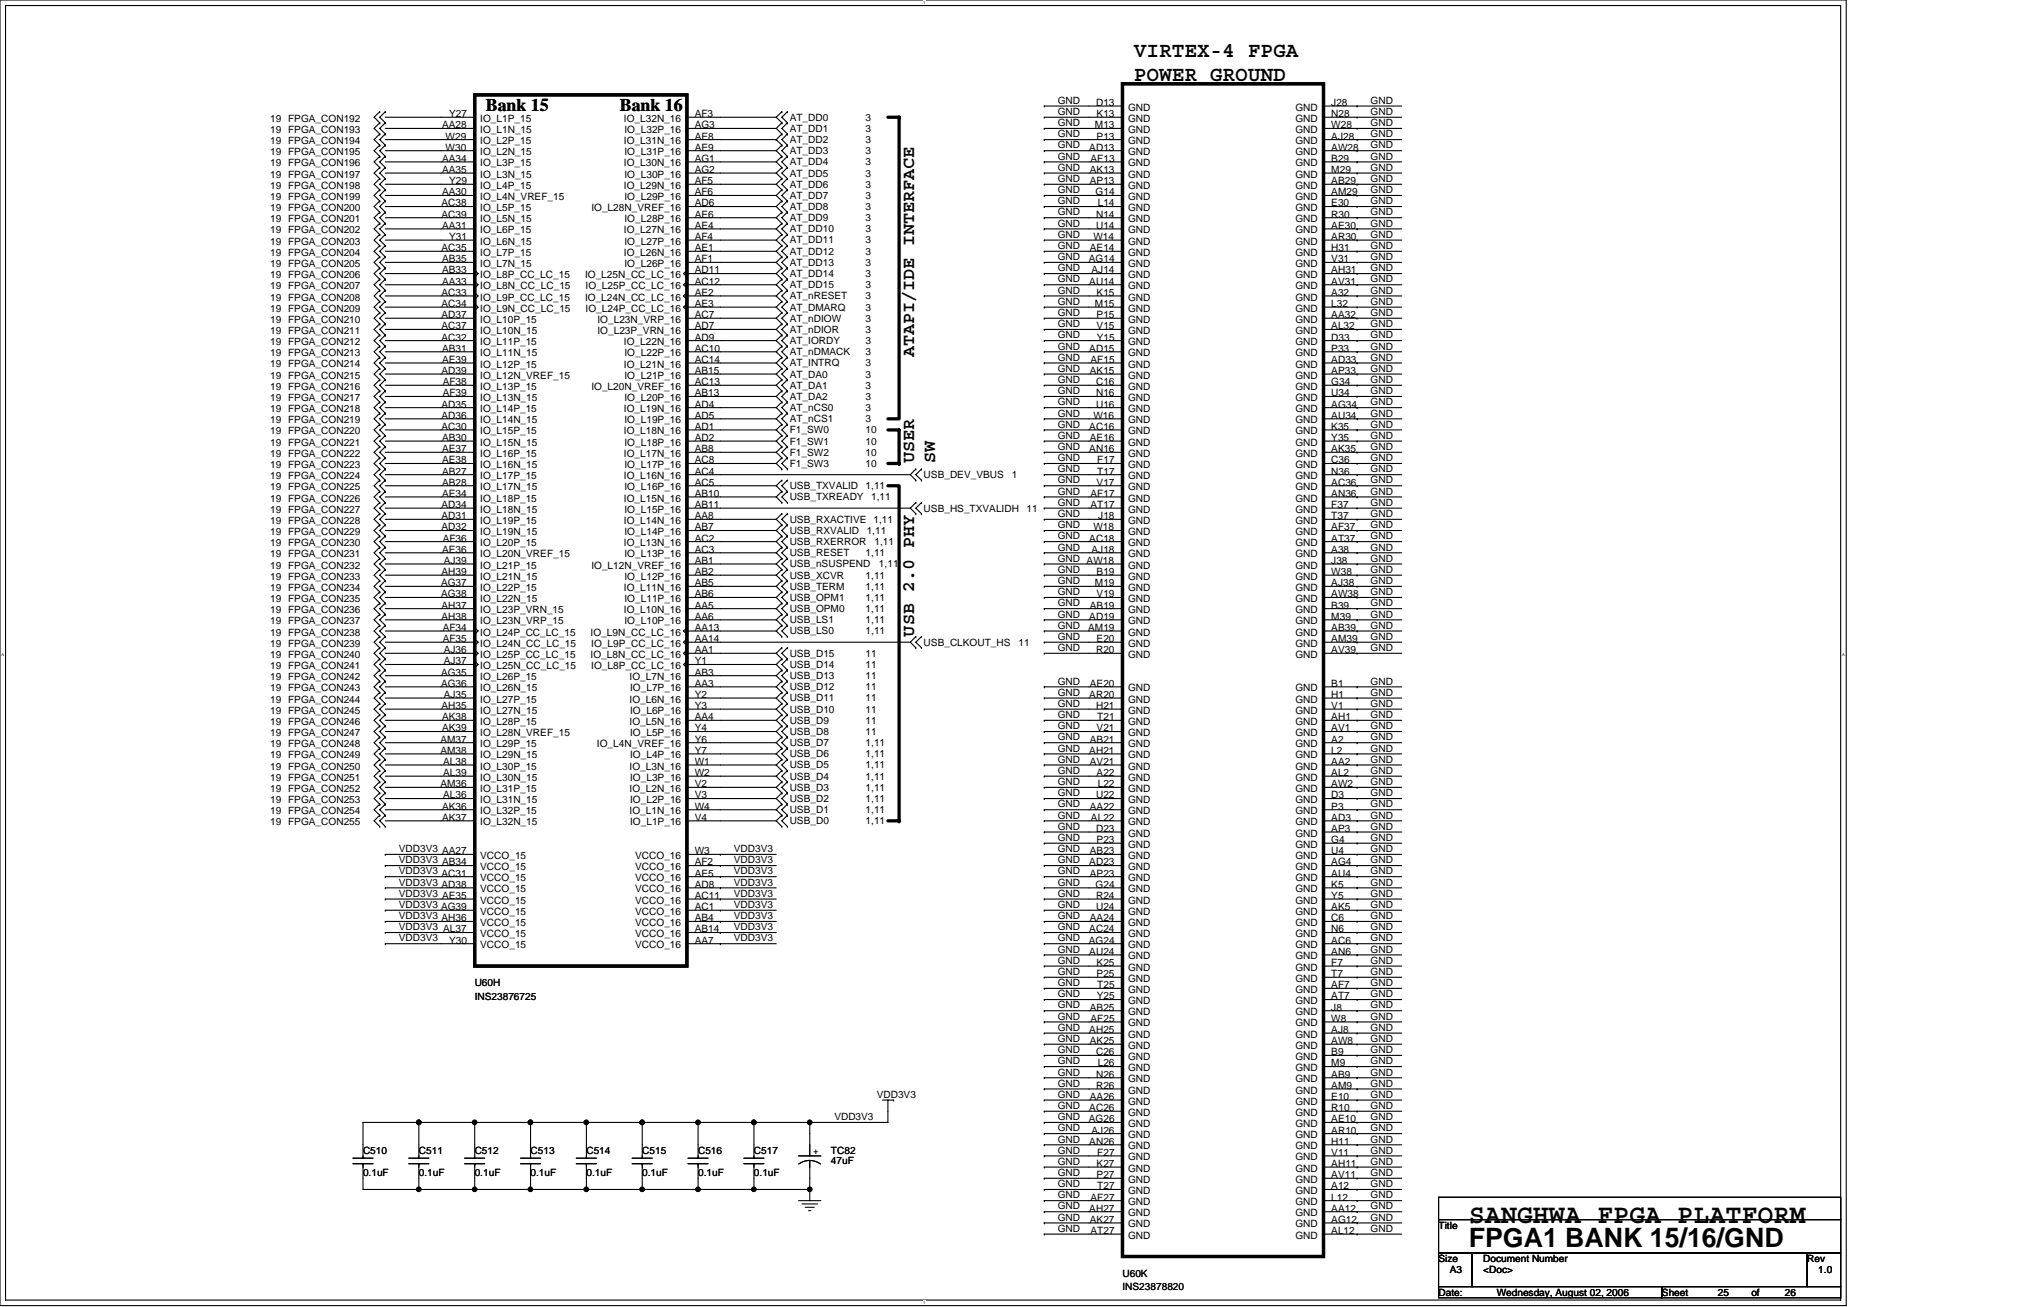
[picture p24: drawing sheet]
<svg xmlns="http://www.w3.org/2000/svg" width="432mm" height="279mm" viewBox="0 0 432 279" stroke-linecap="round" stroke-linejoin="round" font-family="sans-serif">
<defs><g id="words">
<g font-size="5.7">
<text x="314" y="261.4">SANGHWA FPGA PLATFORM</text>
<text x="314" y="266.6">FPGA1 BANK 15/16/GND</text>
</g>
<g font-size="4.5">
<text x="242.3" y="12.1">VIRTEX-4 FPGA</text>
<text x="242.3" y="17.3">POWER GROUND</text>
</g>
<g font-size="3.8">
<text x="103.8" y="23.7">Bank 15</text>
<text x="132.5" y="23.7">Bank 16</text>
<text x="195.4" y="76.4" transform="rotate(-90 195.4 76.4)">ATAPI/IDE INTERFACE</text>
<text x="195.4" y="99.1" transform="rotate(-90 195.4 99.1)">USER</text>
<text x="199.9" y="99.1" transform="rotate(-90 199.9 99.1)">SW</text>
<text x="195.4" y="136.1" transform="rotate(-90 195.4 136.1)">USB 2.0 PHY</text>
</g>
<g font-size="2.2">
<text x="234.3" y="22.6">D13</text>
<text x="241.1" y="23.6">GND</text>
<text x="276.9" y="23.6">GND</text>
<text x="284.6" y="22.6">J28</text>
<text x="94.5" y="27.4">AA28</text>
<text x="95.3" y="29.8">W29</text>
<text x="96" y="25">Y27</text>
<text x="102.7" y="26">IO_L1P_15</text>
<text x="102.7" y="28.4">IO_L1N_15</text>
<text x="133.4" y="26">IO_L32N_16</text>
<text x="133.5" y="28.4">IO_L32P_16</text>
<text x="148.5" y="27.4">AG3</text>
<text x="148.5" y="29.8">AE8</text>
<text x="148.5" y="25">AF3</text>
<text x="234.1" y="27.4">M13</text>
<text x="234.4" y="25">K13</text>
<text x="234.4" y="29.8">P13</text>
<text x="241.1" y="26">GND</text>
<text x="241.1" y="28.4">GND</text>
<text x="276.9" y="26">GND</text>
<text x="276.9" y="28.4">GND</text>
<text x="284.6" y="25">N28</text>
<text x="284.6" y="27.4">W28</text>
<text x="284.6" y="29.8">AJ28</text>
<text x="94.5" y="34.6">AA34</text>
<text x="95.3" y="32.2">W30</text>
<text x="102.7" y="30.8">IO_L2P_15</text>
<text x="102.7" y="33.2">IO_L2N_15</text>
<text x="102.7" y="35.6">IO_L3P_15</text>
<text x="133.4" y="35.6">IO_L30N_16</text>
<text x="133.4" y="30.8">IO_L31N_16</text>
<text x="133.5" y="33.2">IO_L31P_16</text>
<text x="148.5" y="32.2">AE9</text>
<text x="148.5" y="34.6">AG1</text>
<text x="232.9" y="32.2">AD13</text>
<text x="233.1" y="34.6">AF13</text>
<text x="241.1" y="30.8">GND</text>
<text x="241.1" y="33.2">GND</text>
<text x="241.1" y="35.6">GND</text>
<text x="276.9" y="30.8">GND</text>
<text x="276.9" y="33.2">GND</text>
<text x="276.9" y="35.6">GND</text>
<text x="284.6" y="32.2">AW28</text>
<text x="284.6" y="34.6">B29</text>
<text x="94.5" y="37">AA35</text>
<text x="94.5" y="41.8">AA30</text>
<text x="96" y="39.4">Y29</text>
<text x="102.7" y="38">IO_L3N_15</text>
<text x="102.7" y="40.4">IO_L4P_15</text>
<text x="133.4" y="40.4">IO_L29N_16</text>
<text x="133.5" y="38">IO_L30P_16</text>
<text x="148.5" y="41.8">AF6</text>
<text x="148.5" y="37">AG2</text>
<text x="148.5" y="39.4">AF5</text>
<text x="233" y="37">AK13</text>
<text x="233" y="39.4">AP13</text>
<text x="234.2" y="41.8">G14</text>
<text x="241.1" y="38">GND</text>
<text x="241.1" y="40.4">GND</text>
<text x="276.9" y="38">GND</text>
<text x="276.9" y="40.4">GND</text>
<text x="284.6" y="37">M29</text>
<text x="284.6" y="39.4">AB29</text>
<text x="284.6" y="41.8">AM29</text>
<text x="94.4" y="44.1">AC38</text>
<text x="94.4" y="46.5">AC39</text>
<text x="102.7" y="42.8">IO_L4N_VREF_15</text>
<text x="102.7" y="45.1">IO_L5P_15</text>
<text x="102.7" y="47.5">IO_L5N_15</text>
<text x="126.4" y="45.1">IO_L28N_VREF_16</text>
<text x="133.5" y="47.5">IO_L28P_16</text>
<text x="133.5" y="42.8">IO_L29P_16</text>
<text x="148.5" y="46.5">AE6</text>
<text x="148.5" y="44.1">AD6</text>
<text x="234.3" y="46.5">N14</text>
<text x="234.7" y="44.1">L14</text>
<text x="241.1" y="42.8">GND</text>
<text x="241.1" y="45.1">GND</text>
<text x="241.1" y="47.5">GND</text>
<text x="276.9" y="42.8">GND</text>
<text x="276.9" y="45.1">GND</text>
<text x="276.9" y="47.5">GND</text>
<text x="284.6" y="44.1">E30</text>
<text x="284.6" y="46.5">R30</text>
<text x="94.4" y="53.7">AC35</text>
<text x="94.5" y="48.9">AA31</text>
<text x="96" y="51.3">Y31</text>
<text x="102.7" y="49.9">IO_L6P_15</text>
<text x="102.7" y="52.3">IO_L6N_15</text>
<text x="133.4" y="49.9">IO_L27N_16</text>
<text x="133.5" y="52.3">IO_L27P_16</text>
<text x="148.5" y="51.3">AF4</text>
<text x="148.5" y="53.7">AE1</text>
<text x="148.5" y="48.9">AE4</text>
<text x="233" y="53.7">AE14</text>
<text x="233.7" y="51.3">W14</text>
<text x="234.3" y="48.9">U14</text>
<text x="241.1" y="49.9">GND</text>
<text x="241.1" y="52.3">GND</text>
<text x="276.9" y="49.9">GND</text>
<text x="276.9" y="52.3">GND</text>
<text x="284.6" y="48.9">AE30</text>
<text x="284.6" y="51.3">AR30</text>
<text x="284.6" y="53.7">H31</text>
<text x="94.5" y="56.1">AB35</text>
<text x="94.5" y="58.5">AB33</text>
<text x="102.7" y="54.7">IO_L7P_15</text>
<text x="102.7" y="57.1">IO_L7N_15</text>
<text x="102.7" y="59.5">IO_L8P_CC_LC_15</text>
<text x="125.1" y="59.5">IO_L25N_CC_LC_16</text>
<text x="133.4" y="54.7">IO_L26N_16</text>
<text x="133.5" y="57.1">IO_L26P_16</text>
<text x="148.5" y="56.1">AF1</text>
<text x="148.5" y="58.5">AD11</text>
<text x="232.7" y="56.1">AG14</text>
<text x="233.3" y="58.5">AJ14</text>
<text x="241.1" y="54.7">GND</text>
<text x="241.1" y="57.1">GND</text>
<text x="241.1" y="59.5">GND</text>
<text x="276.9" y="54.7">GND</text>
<text x="276.9" y="57.1">GND</text>
<text x="276.9" y="59.5">GND</text>
<text x="284.6" y="56.1">V31</text>
<text x="284.6" y="58.5">AH31</text>
<text x="94.4" y="63.2">AC33</text>
<text x="94.4" y="65.6">AC34</text>
<text x="94.5" y="60.9">AA33</text>
<text x="102.7" y="61.8">IO_L8N_CC_LC_15</text>
<text x="102.7" y="64.2">IO_L9P_CC_LC_15</text>
<text x="125.1" y="64.2">IO_L24N_CC_LC_16</text>
<text x="125.2" y="61.8">IO_L25P_CC_LC_16</text>
<text x="148.5" y="63.2">AE2</text>
<text x="148.5" y="65.6">AE3</text>
<text x="148.5" y="60.9">AC12</text>
<text x="232.9" y="60.9">AU14</text>
<text x="234.1" y="65.6">M15</text>
<text x="234.4" y="63.2">K15</text>
<text x="241.1" y="61.8">GND</text>
<text x="241.1" y="64.2">GND</text>
<text x="276.9" y="61.8">GND</text>
<text x="276.9" y="64.2">GND</text>
<text x="284.6" y="60.9">AV31</text>
<text x="284.6" y="63.2">A32</text>
<text x="284.6" y="65.6">L32</text>
<text x="94.4" y="68">AD37</text>
<text x="94.4" y="70.4">AC37</text>
<text x="102.7" y="66.6">IO_L9N_CC_LC_15</text>
<text x="102.7" y="69">IO_L10P_15</text>
<text x="102.7" y="71.4">IO_L10N_15</text>
<text x="125.2" y="66.6">IO_L24P_CC_LC_16</text>
<text x="127.7" y="71.4">IO_L23P_VRN_16</text>
<text x="127.7" y="69">IO_L23N_VRP_16</text>
<text x="148.5" y="70.4">AD7</text>
<text x="148.5" y="68">AC7</text>
<text x="234.4" y="68">P15</text>
<text x="234.4" y="70.4">V15</text>
<text x="241.1" y="66.6">GND</text>
<text x="241.1" y="69">GND</text>
<text x="241.1" y="71.4">GND</text>
<text x="276.9" y="66.6">GND</text>
<text x="276.9" y="69">GND</text>
<text x="276.9" y="71.4">GND</text>
<text x="284.6" y="68">AA32</text>
<text x="284.6" y="70.4">AL32</text>
<text x="94.4" y="72.8">AC32</text>
<text x="94.5" y="75.2">AB31</text>
<text x="94.5" y="77.6">AE39</text>
<text x="102.7" y="73.8">IO_L11P_15</text>
<text x="102.7" y="76.2">IO_L11N_15</text>
<text x="133.4" y="73.8">IO_L22N_16</text>
<text x="133.5" y="76.2">IO_L22P_16</text>
<text x="148.5" y="75.2">AC10</text>
<text x="148.5" y="77.6">AC14</text>
<text x="148.5" y="72.8">AD9</text>
<text x="232.9" y="75.2">AD15</text>
<text x="233.1" y="77.6">AF15</text>
<text x="234.5" y="72.8">Y15</text>
<text x="241.1" y="73.8">GND</text>
<text x="241.1" y="76.2">GND</text>
<text x="276.9" y="73.8">GND</text>
<text x="276.9" y="76.2">GND</text>
<text x="284.6" y="72.8">D33</text>
<text x="284.6" y="75.2">P33</text>
<text x="284.6" y="77.6">AD33</text>
<text x="94.4" y="79.9">AD39</text>
<text x="94.6" y="82.3">AF38</text>
<text x="102.7" y="78.6">IO_L12P_15</text>
<text x="102.7" y="80.9">IO_L12N_VREF_15</text>
<text x="102.7" y="83.3">IO_L13P_15</text>
<text x="126.4" y="83.3">IO_L20N_VREF_16</text>
<text x="133.4" y="78.6">IO_L21N_16</text>
<text x="133.5" y="80.9">IO_L21P_16</text>
<text x="148.5" y="79.9">AB15</text>
<text x="148.5" y="82.3">AC13</text>
<text x="233" y="79.9">AK15</text>
<text x="234.3" y="82.3">C16</text>
<text x="241.1" y="78.6">GND</text>
<text x="241.1" y="80.9">GND</text>
<text x="241.1" y="83.3">GND</text>
<text x="276.9" y="78.6">GND</text>
<text x="276.9" y="80.9">GND</text>
<text x="276.9" y="83.3">GND</text>
<text x="284.6" y="79.9">AP33</text>
<text x="284.6" y="82.3">G34</text>
<text x="94.4" y="87.1">AD35</text>
<text x="94.4" y="89.5">AD36</text>
<text x="94.6" y="84.7">AF39</text>
<text x="102.7" y="85.7">IO_L13N_15</text>
<text x="102.7" y="88.1">IO_L14P_15</text>
<text x="133.4" y="88.1">IO_L19N_16</text>
<text x="133.5" y="85.7">IO_L20P_16</text>
<text x="148.5" y="89.5">AD5</text>
<text x="148.5" y="84.7">AB13</text>
<text x="148.5" y="87.1">AD4</text>
<text x="233.7" y="89.5">W16</text>
<text x="234.3" y="84.7">N16</text>
<text x="234.3" y="87.1">U16</text>
<text x="241.1" y="85.7">GND</text>
<text x="241.1" y="88.1">GND</text>
<text x="276.9" y="85.7">GND</text>
<text x="276.9" y="88.1">GND</text>
<text x="284.6" y="84.7">U34</text>
<text x="284.6" y="87.1">AG34</text>
<text x="284.6" y="89.5">AU34</text>
<text x="94.4" y="91.9">AC30</text>
<text x="94.5" y="94.3">AB30</text>
<text x="102.7" y="90.5">IO_L14N_15</text>
<text x="102.7" y="92.9">IO_L15P_15</text>
<text x="102.7" y="95.3">IO_L15N_15</text>
<text x="133.4" y="92.9">IO_L18N_16</text>
<text x="133.5" y="95.3">IO_L18P_16</text>
<text x="133.5" y="90.5">IO_L19P_16</text>
<text x="148.5" y="94.3">AD2</text>
<text x="148.5" y="91.9">AD1</text>
<text x="232.9" y="91.9">AC16</text>
<text x="233" y="94.3">AE16</text>
<text x="241.1" y="90.5">GND</text>
<text x="241.1" y="92.9">GND</text>
<text x="241.1" y="95.3">GND</text>
<text x="276.9" y="90.5">GND</text>
<text x="276.9" y="92.9">GND</text>
<text x="276.9" y="95.3">GND</text>
<text x="284.6" y="91.9">K35</text>
<text x="284.6" y="94.3">Y35</text>
<text x="94.5" y="101.5">AB27</text>
<text x="94.5" y="96.7">AE37</text>
<text x="94.5" y="99.1">AE38</text>
<text x="102.7" y="97.7">IO_L16P_15</text>
<text x="102.7" y="100.1">IO_L16N_15</text>
<text x="133.4" y="97.7">IO_L17N_16</text>
<text x="133.5" y="100.1">IO_L17P_16</text>
<text x="148.5" y="99.1">AC8</text>
<text x="148.5" y="96.7">AB8</text>
<text x="148.5" y="101.5">AC4</text>
<text x="232.9" y="96.7">AN16</text>
<text x="234.5" y="99.1">F17</text>
<text x="234.5" y="101.5">T17</text>
<text x="241.1" y="97.7">GND</text>
<text x="241.1" y="100.1">GND</text>
<text x="276.9" y="97.7">GND</text>
<text x="276.9" y="100.1">GND</text>
<text x="284.6" y="96.7">AK35</text>
<text x="284.6" y="99.1">C36</text>
<text x="284.6" y="101.5">N36</text>
<text x="94.5" y="103.8">AB28</text>
<text x="94.5" y="106.2">AE34</text>
<text x="102.7" y="102.4">IO_L17P_15</text>
<text x="102.7" y="104.8">IO_L17N_15</text>
<text x="102.7" y="107.2">IO_L18P_15</text>
<text x="133.4" y="107.2">IO_L15N_16</text>
<text x="133.4" y="102.4">IO_L16N_16</text>
<text x="133.5" y="104.8">IO_L16P_16</text>
<text x="148.5" y="103.8">AC5</text>
<text x="148.5" y="106.2">AB10</text>
<text x="233.1" y="106.2">AF17</text>
<text x="234.4" y="103.8">V17</text>
<text x="241.1" y="102.4">GND</text>
<text x="241.1" y="104.8">GND</text>
<text x="241.1" y="107.2">GND</text>
<text x="276.9" y="102.4">GND</text>
<text x="276.9" y="104.8">GND</text>
<text x="276.9" y="107.2">GND</text>
<text x="284.6" y="103.8">AC36</text>
<text x="284.6" y="106.2">AN36</text>
<text x="94.4" y="108.6">AD34</text>
<text x="94.4" y="111">AD31</text>
<text x="94.4" y="113.4">AD32</text>
<text x="102.7" y="109.6">IO_L18N_15</text>
<text x="102.7" y="112">IO_L19P_15</text>
<text x="133.4" y="112">IO_L14N_16</text>
<text x="133.5" y="109.6">IO_L15P_16</text>
<text x="148.5" y="113.4">AB7</text>
<text x="148.5" y="108.6">AB11</text>
<text x="148.5" y="111">AA8</text>
<text x="233.1" y="108.6">AT17</text>
<text x="233.7" y="113.4">W18</text>
<text x="234.8" y="111">J18</text>
<text x="241.1" y="109.6">GND</text>
<text x="241.1" y="112">GND</text>
<text x="276.9" y="109.6">GND</text>
<text x="276.9" y="112">GND</text>
<text x="284.6" y="108.6">F37</text>
<text x="284.6" y="111">T37</text>
<text x="284.6" y="113.4">AF37</text>
<text x="94.5" y="118.2">AE36</text>
<text x="94.6" y="115.8">AF36</text>
<text x="102.7" y="114.4">IO_L19N_15</text>
<text x="102.7" y="116.8">IO_L20P_15</text>
<text x="102.7" y="119.1">IO_L20N_VREF_15</text>
<text x="133.4" y="116.8">IO_L13N_16</text>
<text x="133.5" y="119.1">IO_L13P_16</text>
<text x="133.5" y="114.4">IO_L14P_16</text>
<text x="148.5" y="118.2">AC3</text>
<text x="148.5" y="115.8">AC2</text>
<text x="232.9" y="115.8">AC18</text>
<text x="233.3" y="118.2">AJ18</text>
<text x="241.1" y="114.4">GND</text>
<text x="241.1" y="116.8">GND</text>
<text x="241.1" y="119.1">GND</text>
<text x="276.9" y="114.4">GND</text>
<text x="276.9" y="116.8">GND</text>
<text x="276.9" y="119.1">GND</text>
<text x="284.6" y="115.8">AT37</text>
<text x="284.6" y="118.2">A38</text>
<text x="94.3" y="125.3">AG37</text>
<text x="94.4" y="122.9">AH39</text>
<text x="94.9" y="120.5">AJ39</text>
<text x="102.7" y="121.5">IO_L21P_15</text>
<text x="102.7" y="123.9">IO_L21N_15</text>
<text x="126.4" y="121.5">IO_L12N_VREF_16</text>
<text x="133.5" y="123.9">IO_L12P_16</text>
<text x="148.5" y="122.9">AB2</text>
<text x="148.5" y="120.5">AB1</text>
<text x="148.5" y="125.3">AB5</text>
<text x="234.1" y="125.3">M19</text>
<text x="234.4" y="122.9">B19</text>
<text x="241.1" y="121.5">GND</text>
<text x="241.1" y="123.9">GND</text>
<text x="276.9" y="121.5">GND</text>
<text x="276.9" y="123.9">GND</text>
<text x="284.6" y="120.5">J38</text>
<text x="284.6" y="122.9">W38</text>
<text x="284.6" y="125.3">AJ38</text>
<text x="94.3" y="127.7">AG38</text>
<text x="94.4" y="130.1">AH37</text>
<text x="102.7" y="126.3">IO_L22P_15</text>
<text x="102.7" y="128.7">IO_L22N_15</text>
<text x="102.7" y="131.1">IO_L23P_VRN_15</text>
<text x="133.4" y="131.1">IO_L10N_16</text>
<text x="133.4" y="126.3">IO_L11N_16</text>
<text x="133.5" y="128.7">IO_L11P_16</text>
<text x="148.5" y="127.7">AB6</text>
<text x="148.5" y="130.1">AA5</text>
<text x="233" y="130.1">AB19</text>
<text x="234.4" y="127.7">V19</text>
<text x="241.1" y="126.3">GND</text>
<text x="241.1" y="128.7">GND</text>
<text x="241.1" y="131.1">GND</text>
<text x="276.9" y="126.3">GND</text>
<text x="276.9" y="128.7">GND</text>
<text x="276.9" y="131.1">GND</text>
<text x="284.6" y="127.7">AW38</text>
<text x="284.6" y="130.1">B39</text>
<text x="94.4" y="132.5">AH38</text>
<text x="94.6" y="134.9">AF34</text>
<text x="94.6" y="137.3">AF35</text>
<text x="102.7" y="133.5">IO_L23N_VRP_15</text>
<text x="102.7" y="135.9">IO_L24P_CC_LC_15</text>
<text x="126.3" y="135.9">IO_L9N_CC_LC_16</text>
<text x="133.5" y="133.5">IO_L10P_16</text>
<text x="148.5" y="137.3">AA14</text>
<text x="148.5" y="132.5">AA6</text>
<text x="148.5" y="134.9">AA13</text>
<text x="232.6" y="134.9">AM19</text>
<text x="232.9" y="132.5">AD19</text>
<text x="234.4" y="137.3">E20</text>
<text x="241.1" y="133.5">GND</text>
<text x="241.1" y="135.9">GND</text>
<text x="276.9" y="133.5">GND</text>
<text x="276.9" y="135.9">GND</text>
<text x="284.6" y="132.5">M39</text>
<text x="284.6" y="134.9">AB39</text>
<text x="284.6" y="137.3">AM39</text>
<text x="94.9" y="139.6">AJ36</text>
<text x="94.9" y="142">AJ37</text>
<text x="102.7" y="138.3">IO_L24N_CC_LC_15</text>
<text x="102.7" y="140.6">IO_L25P_CC_LC_15</text>
<text x="102.7" y="143">IO_L25N_CC_LC_15</text>
<text x="126.3" y="140.6">IO_L8N_CC_LC_16</text>
<text x="126.4" y="143">IO_L8P_CC_LC_16</text>
<text x="126.4" y="138.3">IO_L9P_CC_LC_16</text>
<text x="148.5" y="142">Y1</text>
<text x="148.5" y="139.6">AA1</text>
<text x="234.3" y="139.6">R20</text>
<text x="241.1" y="138.3">GND</text>
<text x="241.1" y="140.6">GND</text>
<text x="276.9" y="138.3">GND</text>
<text x="276.9" y="140.6">GND</text>
<text x="284.6" y="139.6">AV39</text>
<text x="94.3" y="144.4">AG35</text>
<text x="94.3" y="146.8">AG36</text>
<text x="94.9" y="149.2">AJ35</text>
<text x="102.7" y="145.4">IO_L26P_15</text>
<text x="102.7" y="147.8">IO_L26N_15</text>
<text x="134.6" y="145.4">IO_L7N_16</text>
<text x="134.7" y="147.8">IO_L7P_16</text>
<text x="148.5" y="146.8">AA3</text>
<text x="148.5" y="149.2">Y2</text>
<text x="148.5" y="144.4">AB3</text>
<text x="232.9" y="149.2">AR20</text>
<text x="233" y="146.8">AE20</text>
<text x="241.1" y="147.8">GND</text>
<text x="276.9" y="147.8">GND</text>
<text x="284.6" y="146.8">B1</text>
<text x="284.6" y="149.2">H1</text>
<text x="94.4" y="151.6">AH35</text>
<text x="94.5" y="154">AK38</text>
<text x="102.7" y="150.2">IO_L27P_15</text>
<text x="102.7" y="152.6">IO_L27N_15</text>
<text x="102.7" y="155">IO_L28P_15</text>
<text x="134.6" y="155">IO_L5N_16</text>
<text x="134.6" y="150.2">IO_L6N_16</text>
<text x="134.7" y="152.6">IO_L6P_16</text>
<text x="148.5" y="151.6">Y3</text>
<text x="148.5" y="154">AA4</text>
<text x="234.3" y="151.6">H21</text>
<text x="234.5" y="154">T21</text>
<text x="241.1" y="150.2">GND</text>
<text x="241.1" y="152.6">GND</text>
<text x="241.1" y="155">GND</text>
<text x="276.9" y="150.2">GND</text>
<text x="276.9" y="152.6">GND</text>
<text x="276.9" y="155">GND</text>
<text x="284.6" y="151.6">V1</text>
<text x="284.6" y="154">AH1</text>
<text x="94.1" y="158.7">AM37</text>
<text x="94.1" y="161.1">AM38</text>
<text x="94.5" y="156.4">AK39</text>
<text x="102.7" y="157.4">IO_L28N_VREF_15</text>
<text x="102.7" y="159.7">IO_L29P_15</text>
<text x="127.6" y="159.7">IO_L4N_VREF_16</text>
<text x="134.7" y="157.4">IO_L5P_16</text>
<text x="148.5" y="161.1">Y7</text>
<text x="148.5" y="156.4">Y4</text>
<text x="148.5" y="158.7">Y6</text>
<text x="232.9" y="161.1">AH21</text>
<text x="233" y="158.7">AB21</text>
<text x="234.4" y="156.4">V21</text>
<text x="241.1" y="157.4">GND</text>
<text x="241.1" y="159.7">GND</text>
<text x="276.9" y="157.4">GND</text>
<text x="276.9" y="159.7">GND</text>
<text x="284.6" y="156.4">AV1</text>
<text x="284.6" y="158.7">A2</text>
<text x="284.6" y="161.1">L2</text>
<text x="94.7" y="163.5">AL38</text>
<text x="94.7" y="165.9">AL39</text>
<text x="102.7" y="162.1">IO_L29N_15</text>
<text x="102.7" y="164.5">IO_L30P_15</text>
<text x="102.7" y="166.9">IO_L30N_15</text>
<text x="134.6" y="164.5">IO_L3N_16</text>
<text x="134.7" y="166.9">IO_L3P_16</text>
<text x="134.7" y="162.1">IO_L4P_16</text>
<text x="148.5" y="165.9">W2</text>
<text x="148.5" y="163.5">W1</text>
<text x="233" y="163.5">AV21</text>
<text x="234.4" y="165.9">A22</text>
<text x="241.1" y="162.1">GND</text>
<text x="241.1" y="164.5">GND</text>
<text x="241.1" y="166.9">GND</text>
<text x="276.9" y="162.1">GND</text>
<text x="276.9" y="164.5">GND</text>
<text x="276.9" y="166.9">GND</text>
<text x="284.6" y="163.5">AA2</text>
<text x="284.6" y="165.9">AL2</text>
<text x="94.1" y="168.3">AM36</text>
<text x="94.5" y="173.1">AK36</text>
<text x="94.7" y="170.7">AL36</text>
<text x="102.7" y="169.3">IO_L31P_15</text>
<text x="102.7" y="171.7">IO_L31N_15</text>
<text x="134.6" y="169.3">IO_L2N_16</text>
<text x="134.7" y="171.7">IO_L2P_16</text>
<text x="148.5" y="170.7">V3</text>
<text x="148.5" y="173.1">W4</text>
<text x="148.5" y="168.3">V2</text>
<text x="233" y="173.1">AA22</text>
<text x="234.3" y="170.7">U22</text>
<text x="234.7" y="168.3">L22</text>
<text x="241.1" y="169.3">GND</text>
<text x="241.1" y="171.7">GND</text>
<text x="276.9" y="169.3">GND</text>
<text x="276.9" y="171.7">GND</text>
<text x="284.6" y="168.3">AW2</text>
<text x="284.6" y="170.7">D3</text>
<text x="284.6" y="173.1">P3</text>
<text x="94.5" y="175.5">AK37</text>
<text x="102.7" y="174.1">IO_L32P_15</text>
<text x="102.7" y="176.4">IO_L32N_15</text>
<text x="134.6" y="174.1">IO_L1N_16</text>
<text x="134.7" y="176.4">IO_L1P_16</text>
<text x="148.5" y="175.5">V4</text>
<text x="233.2" y="175.5">AL22</text>
<text x="234.3" y="177.8">D23</text>
<text x="241.1" y="174.1">GND</text>
<text x="241.1" y="176.4">GND</text>
<text x="241.1" y="178.8">GND</text>
<text x="276.9" y="174.1">GND</text>
<text x="276.9" y="176.4">GND</text>
<text x="276.9" y="178.8">GND</text>
<text x="284.6" y="175.5">AD3</text>
<text x="284.6" y="177.8">AP3</text>
<text x="102.7" y="183.6">VCCO_15</text>
<text x="135.8" y="183.6">VCCO_16</text>
<text x="148.5" y="185">AF2</text>
<text x="148.5" y="182.6">W3</text>
<text x="232.9" y="185">AD23</text>
<text x="233" y="182.6">AB23</text>
<text x="234.4" y="180.2">P23</text>
<text x="241.1" y="181.2">GND</text>
<text x="241.1" y="183.6">GND</text>
<text x="276.9" y="181.2">GND</text>
<text x="276.9" y="183.6">GND</text>
<text x="284.6" y="180.2">G4</text>
<text x="284.6" y="182.6">U4</text>
<text x="284.6" y="185">AG4</text>
<text x="102.7" y="186">VCCO_15</text>
<text x="102.7" y="188.4">VCCO_15</text>
<text x="102.7" y="190.8">VCCO_15</text>
<text x="135.8" y="190.8">VCCO_16</text>
<text x="135.8" y="188.4">VCCO_16</text>
<text x="135.8" y="186">VCCO_16</text>
<text x="148.5" y="189.8">AD8</text>
<text x="148.5" y="187.4">AE5</text>
<text x="233" y="187.4">AP23</text>
<text x="234.2" y="189.8">G24</text>
<text x="241.1" y="186">GND</text>
<text x="241.1" y="188.4">GND</text>
<text x="241.1" y="190.8">GND</text>
<text x="276.9" y="186">GND</text>
<text x="276.9" y="188.4">GND</text>
<text x="276.9" y="190.8">GND</text>
<text x="284.6" y="187.4">AU4</text>
<text x="284.6" y="189.8">K5</text>
<text x="102.7" y="193.2">VCCO_15</text>
<text x="102.7" y="195.6">VCCO_15</text>
<text x="102.7" y="198">VCCO_15</text>
<text x="135.8" y="198">VCCO_16</text>
<text x="135.8" y="195.6">VCCO_16</text>
<text x="135.8" y="193.2">VCCO_16</text>
<text x="148.5" y="197">AB4</text>
<text x="148.5" y="194.6">AC1</text>
<text x="148.5" y="192.2">AC11</text>
<text x="233" y="197">AA24</text>
<text x="234.3" y="192.2">R24</text>
<text x="234.3" y="194.6">U24</text>
<text x="241.1" y="193.2">GND</text>
<text x="241.1" y="195.6">GND</text>
<text x="241.1" y="198">GND</text>
<text x="276.9" y="193.2">GND</text>
<text x="276.9" y="195.6">GND</text>
<text x="276.9" y="198">GND</text>
<text x="284.6" y="192.2">Y5</text>
<text x="284.6" y="194.6">AK5</text>
<text x="284.6" y="197">C6</text>
<text x="96" y="201.7">Y30</text>
<text x="102.7" y="200.3">VCCO_15</text>
<text x="102.7" y="202.7">VCCO_15</text>
<text x="135.8" y="202.7">VCCO_16</text>
<text x="135.8" y="200.3">VCCO_16</text>
<text x="148.5" y="201.7">AA7</text>
<text x="148.5" y="199.3">AB14</text>
<text x="232.7" y="201.7">AG24</text>
<text x="232.9" y="199.3">AC24</text>
<text x="241.1" y="200.3">GND</text>
<text x="241.1" y="202.7">GND</text>
<text x="276.9" y="200.3">GND</text>
<text x="276.9" y="202.7">GND</text>
<text x="284.6" y="199.3">N6</text>
<text x="284.6" y="201.7">AC6</text>
<text x="232.9" y="204.1">AU24</text>
<text x="234.4" y="206.5">K25</text>
<text x="234.4" y="208.9">P25</text>
<text x="241.1" y="205.1">GND</text>
<text x="241.1" y="207.5">GND</text>
<text x="241.1" y="209.9">GND</text>
<text x="276.9" y="205.1">GND</text>
<text x="276.9" y="207.5">GND</text>
<text x="276.9" y="209.9">GND</text>
<text x="284.6" y="204.1">AN6</text>
<text x="284.6" y="206.5">F7</text>
<text x="284.6" y="208.9">T7</text>
<text x="234.5" y="213.7">Y25</text>
<text x="234.5" y="211.3">T25</text>
<text x="241.1" y="212.3">GND</text>
<text x="241.1" y="214.7">GND</text>
<text x="276.9" y="212.3">GND</text>
<text x="276.9" y="214.7">GND</text>
<text x="284.6" y="211.3">AF7</text>
<text x="284.6" y="213.7">AT7</text>
<text x="232.9" y="220.8">AH25</text>
<text x="233" y="216">AB25</text>
<text x="233.1" y="218.4">AF25</text>
<text x="241.1" y="217">GND</text>
<text x="241.1" y="219.4">GND</text>
<text x="241.1" y="221.8">GND</text>
<text x="276.9" y="217">GND</text>
<text x="276.9" y="219.4">GND</text>
<text x="276.9" y="221.8">GND</text>
<text x="284.6" y="216">J8</text>
<text x="284.6" y="218.4">W8</text>
<text x="284.6" y="220.8">AJ8</text>
<text x="233" y="223.2">AK25</text>
<text x="234.3" y="225.6">C26</text>
<text x="234.7" y="228">L26</text>
<text x="241.1" y="224.2">GND</text>
<text x="241.1" y="226.6">GND</text>
<text x="276.9" y="224.2">GND</text>
<text x="276.9" y="226.6">GND</text>
<text x="284.6" y="223.2">AW8</text>
<text x="284.6" y="225.6">B9</text>
<text x="284.6" y="228">M9</text>
<text x="234.3" y="230.4">N26</text>
<text x="234.3" y="232.8">R26</text>
<text x="241.1" y="229">GND</text>
<text x="241.1" y="231.4">GND</text>
<text x="241.1" y="233.8">GND</text>
<text x="276.9" y="229">GND</text>
<text x="276.9" y="231.4">GND</text>
<text x="276.9" y="233.8">GND</text>
<text x="284.6" y="230.4">AB9</text>
<text x="284.6" y="232.8">AM9</text>
<text x="232.7" y="239.9">AG26</text>
<text x="232.9" y="237.5">AC26</text>
<text x="233" y="235.1">AA26</text>
<text x="241.1" y="236.1">GND</text>
<text x="241.1" y="238.5">GND</text>
<text x="276.9" y="236.1">GND</text>
<text x="276.9" y="238.5">GND</text>
<text x="284.6" y="235.1">E10</text>
<text x="284.6" y="237.5">R10</text>
<text x="284.6" y="239.9">AE10</text>
<text x="232.9" y="244.7">AN26</text>
<text x="233.3" y="242.3">AJ26</text>
<text x="241.1" y="240.9">GND</text>
<text x="241.1" y="243.3">GND</text>
<text x="241.1" y="245.7">GND</text>
<text x="276.9" y="240.9">GND</text>
<text x="276.9" y="243.3">GND</text>
<text x="276.9" y="245.7">GND</text>
<text x="284.6" y="242.3">AR10</text>
<text x="284.6" y="244.7">H11</text>
<text x="234.4" y="249.5">K27</text>
<text x="234.4" y="251.9">P27</text>
<text x="234.5" y="247.1">F27</text>
<text x="241.1" y="248.1">GND</text>
<text x="241.1" y="250.5">GND</text>
<text x="276.9" y="248.1">GND</text>
<text x="276.9" y="250.5">GND</text>
<text x="284.6" y="247.1">V11</text>
<text x="284.6" y="249.5">AH11</text>
<text x="284.6" y="251.9">AV11</text>
<text x="233.1" y="256.6">AF27</text>
<text x="234.5" y="254.3">T27</text>
<text x="241.1" y="252.9">GND</text>
<text x="241.1" y="255.2">GND</text>
<text x="241.1" y="257.6">GND</text>
<text x="276.9" y="252.9">GND</text>
<text x="276.9" y="255.2">GND</text>
<text x="276.9" y="257.6">GND</text>
<text x="284.6" y="254.3">A12</text>
<text x="284.6" y="256.6">L12</text>
<text x="232.9" y="259">AH27</text>
<text x="233" y="261.4">AK27</text>
<text x="233.1" y="263.8">AT27</text>
<text x="241.1" y="260">GND</text>
<text x="241.1" y="262.4">GND</text>
<text x="276.9" y="260">GND</text>
<text x="276.9" y="262.4">GND</text>
<text x="284.6" y="259">AA12</text>
<text x="284.6" y="261.4">AG12</text>
<text x="284.6" y="263.8">AL12</text>
<text x="241.1" y="264.8">GND</text>
<text x="276.9" y="264.8">GND</text>
</g>
<g font-size="2.1">
<text x="226.1" y="22.2">GND</text>
<text x="293" y="22.2">GND</text>
<text x="57.8" y="26">19 FPGA_CON192</text>
<text x="57.8" y="28.4">19 FPGA_CON193</text>
<text x="168.8" y="25.8">AT_DD0</text>
<text x="168.8" y="28.2">AT_DD1</text>
<text x="185" y="25.8">3</text>
<text x="185" y="28.2">3</text>
<text x="226.1" y="24.6">GND</text>
<text x="226.1" y="29.4">GND</text>
<text x="226.1" y="27">GND</text>
<text x="293" y="24.6">GND</text>
<text x="293" y="29.4">GND</text>
<text x="293" y="27">GND</text>
<text x="57.8" y="30.8">19 FPGA_CON194</text>
<text x="57.8" y="33.2">19 FPGA_CON195</text>
<text x="57.8" y="35.6">19 FPGA_CON196</text>
<text x="168.8" y="30.6">AT_DD2</text>
<text x="168.8" y="33">AT_DD3</text>
<text x="168.8" y="35.3">AT_DD4</text>
<text x="185" y="30.6">3</text>
<text x="185" y="33">3</text>
<text x="185" y="35.3">3</text>
<text x="226.1" y="34.1">GND</text>
<text x="226.1" y="31.7">GND</text>
<text x="293" y="34.1">GND</text>
<text x="293" y="31.7">GND</text>
<text x="57.8" y="38">19 FPGA_CON197</text>
<text x="57.8" y="40.4">19 FPGA_CON198</text>
<text x="168.8" y="37.7">AT_DD5</text>
<text x="168.8" y="40.1">AT_DD6</text>
<text x="185" y="37.7">3</text>
<text x="185" y="40.1">3</text>
<text x="226.1" y="38.9">GND</text>
<text x="226.1" y="36.5">GND</text>
<text x="226.1" y="41.3">GND</text>
<text x="293" y="38.9">GND</text>
<text x="293" y="36.5">GND</text>
<text x="293" y="41.3">GND</text>
<text x="57.8" y="42.7">19 FPGA_CON199</text>
<text x="57.8" y="45.1">19 FPGA_CON200</text>
<text x="57.8" y="47.5">19 FPGA_CON201</text>
<text x="168.8" y="42.5">AT_DD7</text>
<text x="168.8" y="44.9">AT_DD8</text>
<text x="168.8" y="47.3">AT_DD9</text>
<text x="185" y="42.5">3</text>
<text x="185" y="44.9">3</text>
<text x="185" y="47.3">3</text>
<text x="226.1" y="43.7">GND</text>
<text x="226.1" y="46.1">GND</text>
<text x="293" y="43.7">GND</text>
<text x="293" y="46.1">GND</text>
<text x="57.8" y="49.9">19 FPGA_CON202</text>
<text x="57.8" y="52.3">19 FPGA_CON203</text>
<text x="168.8" y="49.7">AT_DD10</text>
<text x="168.8" y="52">AT_DD11</text>
<text x="185" y="49.7">3</text>
<text x="185" y="52">3</text>
<text x="226.1" y="48.5">GND</text>
<text x="226.1" y="53.2">GND</text>
<text x="226.1" y="50.8">GND</text>
<text x="293" y="53.2">GND</text>
<text x="293" y="50.8">GND</text>
<text x="293" y="48.5">GND</text>
<text x="57.8" y="54.7">19 FPGA_CON204</text>
<text x="57.8" y="57.1">19 FPGA_CON205</text>
<text x="57.8" y="59.5">19 FPGA_CON206</text>
<text x="168.8" y="54.4">AT_DD12</text>
<text x="168.8" y="56.8">AT_DD13</text>
<text x="168.8" y="59.2">AT_DD14</text>
<text x="185" y="54.4">3</text>
<text x="185" y="56.8">3</text>
<text x="185" y="59.2">3</text>
<text x="226.1" y="58">GND</text>
<text x="226.1" y="55.6">GND</text>
<text x="293" y="58">GND</text>
<text x="293" y="55.6">GND</text>
<text x="57.8" y="61.8">19 FPGA_CON207</text>
<text x="57.8" y="64.2">19 FPGA_CON208</text>
<text x="168.8" y="61.6">AT_DD15</text>
<text x="168.8" y="64">AT_nRESET</text>
<text x="185" y="61.6">3</text>
<text x="185" y="64">3</text>
<text x="226.1" y="62.8">GND</text>
<text x="226.1" y="60.4">GND</text>
<text x="226.1" y="65.2">GND</text>
<text x="293" y="62.8">GND</text>
<text x="293" y="60.4">GND</text>
<text x="293" y="65.2">GND</text>
<text x="57.8" y="66.6">19 FPGA_CON209</text>
<text x="57.8" y="69">19 FPGA_CON210</text>
<text x="57.8" y="71.4">19 FPGA_CON211</text>
<text x="168.8" y="66.4">AT_DMARQ</text>
<text x="168.8" y="68.8">AT_nDIOW</text>
<text x="168.8" y="71.2">AT_nDIOR</text>
<text x="185" y="66.4">3</text>
<text x="185" y="71.2">3</text>
<text x="185" y="68.8">3</text>
<text x="226.1" y="69.9">GND</text>
<text x="226.1" y="67.5">GND</text>
<text x="293" y="69.9">GND</text>
<text x="293" y="67.5">GND</text>
<text x="57.8" y="73.8">19 FPGA_CON212</text>
<text x="57.8" y="76.2">19 FPGA_CON213</text>
<text x="168.8" y="73.6">AT_IORDY</text>
<text x="168.8" y="75.9">AT_nDMACK</text>
<text x="185" y="75.9">3</text>
<text x="185" y="73.6">3</text>
<text x="226.1" y="72.3">GND</text>
<text x="226.1" y="77.1">GND</text>
<text x="226.1" y="74.7">GND</text>
<text x="293" y="72.3">GND</text>
<text x="293" y="77.1">GND</text>
<text x="293" y="74.7">GND</text>
<text x="57.8" y="78.5">19 FPGA_CON214</text>
<text x="57.8" y="80.9">19 FPGA_CON215</text>
<text x="57.8" y="83.3">19 FPGA_CON216</text>
<text x="168.8" y="78.3">AT_INTRQ</text>
<text x="168.8" y="80.7">AT_DA0</text>
<text x="168.8" y="83.1">AT_DA1</text>
<text x="185" y="80.7">3</text>
<text x="185" y="83.1">3</text>
<text x="185" y="78.3">3</text>
<text x="226.1" y="81.9">GND</text>
<text x="226.1" y="79.5">GND</text>
<text x="293" y="81.9">GND</text>
<text x="293" y="79.5">GND</text>
<text x="57.8" y="85.7">19 FPGA_CON217</text>
<text x="57.8" y="88.1">19 FPGA_CON218</text>
<text x="168.8" y="85.5">AT_DA2</text>
<text x="168.8" y="87.9">AT_nCS0</text>
<text x="185" y="87.9">3</text>
<text x="185" y="85.5">3</text>
<text x="226.1" y="89">GND</text>
<text x="226.1" y="86.7">GND</text>
<text x="226.1" y="84.3">GND</text>
<text x="293" y="89">GND</text>
<text x="293" y="86.7">GND</text>
<text x="293" y="84.3">GND</text>
<text x="57.8" y="90.5">19 FPGA_CON219</text>
<text x="57.8" y="92.9">19 FPGA_CON220</text>
<text x="57.8" y="95.3">19 FPGA_CON221</text>
<text x="168.8" y="90.3">AT_nCS1</text>
<text x="168.8" y="92.6">F1_SW0</text>
<text x="168.8" y="95">F1_SW1</text>
<text x="185" y="90.3">3</text>
<text x="185" y="92.6">10</text>
<text x="185" y="95">10</text>
<text x="226.1" y="91.4">GND</text>
<text x="226.1" y="93.8">GND</text>
<text x="293" y="91.4">GND</text>
<text x="293" y="93.8">GND</text>
<text x="57.8" y="97.7">19 FPGA_CON222</text>
<text x="57.8" y="100.1">19 FPGA_CON223</text>
<text x="168.8" y="97.4">F1_SW2</text>
<text x="168.8" y="99.8">F1_SW3</text>
<text x="185" y="97.4">10</text>
<text x="185" y="99.8">10</text>
<text x="226.1" y="96.2">GND</text>
<text x="226.1" y="101">GND</text>
<text x="226.1" y="98.6">GND</text>
<text x="293" y="96.2">GND</text>
<text x="293" y="101">GND</text>
<text x="293" y="98.6">GND</text>
<text x="57.8" y="102.4">19 FPGA_CON224</text>
<text x="57.8" y="104.8">19 FPGA_CON225</text>
<text x="57.8" y="107.2">19 FPGA_CON226</text>
<text x="168.8" y="104.6">USB_TXVALID</text>
<text x="168.8" y="107">USB_TXREADY</text>
<text x="185" y="104.6">1,11</text>
<text x="186.2" y="107">1,11</text>
<text x="197.4" y="102.2">USB_DEV_VBUS</text>
<text x="216.3" y="102.2">1</text>
<text x="226.1" y="105.7">GND</text>
<text x="226.1" y="103.4">GND</text>
<text x="293" y="105.7">GND</text>
<text x="293" y="103.4">GND</text>
<text x="57.8" y="109.6">19 FPGA_CON227</text>
<text x="57.8" y="112">19 FPGA_CON228</text>
<text x="168.8" y="111.7">USB_RXACTIVE 1,11</text>
<text x="197.4" y="109.4">USB_HS_TXVALIDH</text>
<text x="219.4" y="109.4">11</text>
<text x="226.1" y="110.5">GND</text>
<text x="226.1" y="108.1">GND</text>
<text x="226.1" y="112.9">GND</text>
<text x="293" y="110.5">GND</text>
<text x="293" y="108.1">GND</text>
<text x="293" y="112.9">GND</text>
<text x="57.8" y="114.4">19 FPGA_CON229</text>
<text x="57.8" y="116.8">19 FPGA_CON230</text>
<text x="57.8" y="119.1">19 FPGA_CON231</text>
<text x="168.8" y="118.9">USB_RESET</text>
<text x="168.8" y="116.5">USB_RXERROR</text>
<text x="168.8" y="114.1">USB_RXVALID</text>
<text x="185" y="118.9">1,11</text>
<text x="185.3" y="114.1">1,11</text>
<text x="186.9" y="116.5">1,11</text>
<text x="226.1" y="115.3">GND</text>
<text x="226.1" y="117.7">GND</text>
<text x="293" y="115.3">GND</text>
<text x="293" y="117.7">GND</text>
<text x="57.8" y="123.9">19 FPGA_CON233</text>
<text x="57.8" y="121.5">19 FPGA_CON232</text>
<text x="168.8" y="123.7">USB_XCVR</text>
<text x="168.8" y="121.3">USB_nSUSPEND</text>
<text x="185" y="123.7">1,11</text>
<text x="187.9" y="121.3">1,11</text>
<text x="226.1" y="120.1">GND AW18</text>
<text x="226.1" y="124.9">GND</text>
<text x="226.1" y="122.5">GND</text>
<text x="293" y="120.1">GND</text>
<text x="293" y="124.9">GND</text>
<text x="293" y="122.5">GND</text>
<text x="57.8" y="126.3">19 FPGA_CON234</text>
<text x="57.8" y="128.7">19 FPGA_CON235</text>
<text x="57.8" y="131.1">19 FPGA_CON236</text>
<text x="168.8" y="130.9">USB_OPM0</text>
<text x="168.8" y="128.5">USB_OPM1</text>
<text x="168.8" y="126.1">USB_TERM</text>
<text x="185" y="126.1">1,11</text>
<text x="185" y="130.9">1,11</text>
<text x="185" y="128.5">1,11</text>
<text x="226.1" y="129.6">GND</text>
<text x="226.1" y="127.2">GND</text>
<text x="293" y="129.6">GND</text>
<text x="293" y="127.2">GND</text>
<text x="57.8" y="135.9">19 FPGA_CON238</text>
<text x="57.8" y="133.5">19 FPGA_CON237</text>
<text x="168.8" y="133.2">USB_LS1</text>
<text x="168.8" y="135.6">USB_LS0</text>
<text x="185" y="133.2">1,11</text>
<text x="185" y="135.6">1,11</text>
<text x="226.1" y="134.4">GND</text>
<text x="226.1" y="132">GND</text>
<text x="226.1" y="136.8">GND</text>
<text x="293" y="136.8">GND</text>
<text x="293" y="134.4">GND</text>
<text x="293" y="132">GND</text>
<text x="57.8" y="138.2">19 FPGA_CON239</text>
<text x="57.8" y="140.6">19 FPGA_CON240</text>
<text x="57.8" y="143">19 FPGA_CON241</text>
<text x="168.8" y="142.8">USB_D14</text>
<text x="168.8" y="140.4">USB_D15</text>
<text x="185" y="142.8">11</text>
<text x="185" y="140.4">11</text>
<text x="197.4" y="138">USB_CLKOUT_HS</text>
<text x="217.7" y="138">11</text>
<text x="226.1" y="139.2">GND</text>
<text x="293" y="139.2">GND</text>
<text x="57.8" y="147.8">19 FPGA_CON243</text>
<text x="57.8" y="145.4">19 FPGA_CON242</text>
<text x="168.8" y="149.9">USB_D11</text>
<text x="168.8" y="147.6">USB_D12</text>
<text x="168.8" y="145.2">USB_D13</text>
<text x="185" y="149.9">11</text>
<text x="185" y="147.6">11</text>
<text x="185" y="145.2">11</text>
<text x="226.1" y="148.7">GND</text>
<text x="226.1" y="146.3">GND</text>
<text x="293" y="148.7">GND</text>
<text x="293" y="146.3">GND</text>
<text x="57.8" y="150.2">19 FPGA_CON244</text>
<text x="57.8" y="152.6">19 FPGA_CON245</text>
<text x="57.8" y="155">19 FPGA_CON246</text>
<text x="168.8" y="154.7">USB_D9</text>
<text x="168.8" y="152.3">USB_D10</text>
<text x="185" y="152.3">11</text>
<text x="185" y="154.7">11</text>
<text x="226.1" y="155.9">GND</text>
<text x="226.1" y="153.5">GND</text>
<text x="226.1" y="151.1">GND</text>
<text x="293" y="155.9">GND</text>
<text x="293" y="153.5">GND</text>
<text x="293" y="151.1">GND</text>
<text x="57.8" y="159.7">19 FPGA_CON248</text>
<text x="57.8" y="157.4">19 FPGA_CON247</text>
<text x="168.8" y="161.9">USB_D6</text>
<text x="168.8" y="159.5">USB_D7</text>
<text x="168.8" y="157.1">USB_D8</text>
<text x="185" y="161.9">1,11</text>
<text x="185" y="159.5">1,11</text>
<text x="185" y="157.1">11</text>
<text x="226.1" y="158.3">GND</text>
<text x="226.1" y="160.7">GND</text>
<text x="293" y="158.3">GND</text>
<text x="293" y="160.7">GND</text>
<text x="57.8" y="162.1">19 FPGA_CON249</text>
<text x="57.8" y="164.5">19 FPGA_CON250</text>
<text x="57.8" y="166.9">19 FPGA_CON251</text>
<text x="168.8" y="166.7">USB_D4</text>
<text x="168.8" y="164.3">USB_D5</text>
<text x="185" y="166.7">1,11</text>
<text x="185" y="164.3">1,11</text>
<text x="226.1" y="163">GND</text>
<text x="226.1" y="167.8">GND</text>
<text x="226.1" y="165.4">GND</text>
<text x="293" y="163">GND</text>
<text x="293" y="167.8">GND</text>
<text x="293" y="165.4">GND</text>
<text x="57.8" y="169.3">19 FPGA_CON252</text>
<text x="57.8" y="171.7">19 FPGA_CON253</text>
<text x="168.8" y="173.8">USB_D1</text>
<text x="168.8" y="171.4">USB_D2</text>
<text x="168.8" y="169.1">USB_D3</text>
<text x="185" y="173.8">1,11</text>
<text x="185" y="171.4">1,11</text>
<text x="185" y="169.1">1,11</text>
<text x="226.1" y="172.6">GND</text>
<text x="226.1" y="170.2">GND</text>
<text x="293" y="172.6">GND</text>
<text x="293" y="170.2">GND</text>
<text x="57.8" y="174.1">19 FPGA_CON254</text>
<text x="57.8" y="176.4">19 FPGA_CON255</text>
<text x="168.8" y="176.2">USB_D0</text>
<text x="185" y="176.2">1,11</text>
<text x="226.1" y="177.4">GND</text>
<text x="226.1" y="175">GND</text>
<text x="226.1" y="179.8">GND</text>
<text x="293" y="177.4">GND</text>
<text x="293" y="175">GND</text>
<text x="293" y="179.8">GND</text>
<text x="85.2" y="184.6">VDD3V3 AB34</text>
<text x="85.2" y="182.2">VDD3V3 AA27</text>
<text x="156.9" y="184.6">VDD3V3</text>
<text x="156.9" y="182.2">VDD3V3</text>
<text x="226.1" y="182.2">GND</text>
<text x="226.1" y="184.6">GND</text>
<text x="293" y="182.2">GND</text>
<text x="293" y="184.6">GND</text>
<text x="85.2" y="189.3">VDD3V3 AD38</text>
<text x="85.2" y="186.9">VDD3V3 AC31</text>
<text x="85.2" y="191.7">VDD3V3 AE35</text>
<text x="156.9" y="189.3">VDD3V3</text>
<text x="156.9" y="186.9">VDD3V3</text>
<text x="156.9" y="191.7">VDD3V3</text>
<text x="226.1" y="186.9">GND</text>
<text x="226.1" y="191.7">GND</text>
<text x="226.1" y="189.3">GND</text>
<text x="293" y="186.9">GND</text>
<text x="293" y="191.7">GND</text>
<text x="293" y="189.3">GND</text>
<text x="85.2" y="194.1">VDD3V3 AG39</text>
<text x="85.2" y="196.5">VDD3V3 AH36</text>
<text x="156.9" y="194.1">VDD3V3</text>
<text x="156.9" y="196.5">VDD3V3</text>
<text x="226.1" y="196.5">GND</text>
<text x="226.1" y="194.1">GND</text>
<text x="293" y="196.5">GND</text>
<text x="293" y="194.1">GND</text>
<text x="85.2" y="198.9">VDD3V3 AL37</text>
<text x="85.2" y="201.3">VDD3V3</text>
<text x="156.9" y="198.9">VDD3V3</text>
<text x="156.9" y="201.3">VDD3V3</text>
<text x="226.1" y="201.3">GND</text>
<text x="226.1" y="198.9">GND</text>
<text x="226.1" y="203.6">GND</text>
<text x="293" y="201.3">GND</text>
<text x="293" y="198.9">GND</text>
<text x="293" y="203.6">GND</text>
<text x="226.1" y="206">GND</text>
<text x="226.1" y="208.4">GND</text>
<text x="293" y="206">GND</text>
<text x="293" y="208.4">GND</text>
<text x="101.5" y="210.8">U60H</text>
<text x="101.5" y="213.7">INS23876725</text>
<text x="226.1" y="215.6">GND</text>
<text x="226.1" y="213.2">GND</text>
<text x="226.1" y="210.8">GND</text>
<text x="293" y="215.6">GND</text>
<text x="293" y="213.2">GND</text>
<text x="293" y="210.8">GND</text>
<text x="226.1" y="220.4">GND</text>
<text x="226.1" y="218">GND</text>
<text x="293" y="220.4">GND</text>
<text x="293" y="218">GND</text>
<text x="226.1" y="225.1">GND</text>
<text x="226.1" y="222.7">GND</text>
<text x="226.1" y="227.5">GND</text>
<text x="293" y="225.1">GND</text>
<text x="293" y="222.7">GND</text>
<text x="293" y="227.5">GND</text>
<text x="226.1" y="232.3">GND</text>
<text x="226.1" y="229.9">GND</text>
<text x="293" y="232.3">GND</text>
<text x="293" y="229.9">GND</text>
<text x="178.4" y="239.5">VDD3V3</text>
<text x="187.4" y="234.7">VDD3V3</text>
<text x="226.1" y="234.7">GND</text>
<text x="226.1" y="239.5">GND</text>
<text x="226.1" y="237.1">GND</text>
<text x="293" y="234.7">GND</text>
<text x="293" y="239.5">GND</text>
<text x="293" y="237.1">GND</text>
<text x="226.1" y="244.2">GND</text>
<text x="226.1" y="241.9">GND</text>
<text x="293" y="244.2">GND</text>
<text x="293" y="241.9">GND</text>
<text x="77.6" y="246.7">C510</text>
<text x="77.6" y="251.4">0.1uF</text>
<text x="89.5" y="246.7">C511</text>
<text x="89.5" y="251.4">0.1uF</text>
<text x="101.5" y="246.7">C512</text>
<text x="101.5" y="251.4">0.1uF</text>
<text x="113.4" y="246.7">C513</text>
<text x="113.4" y="251.4">0.1uF</text>
<text x="125.3" y="246.7">C514</text>
<text x="125.3" y="251.4">0.1uF</text>
<text x="137.3" y="246.7">C515</text>
<text x="137.3" y="251.4">0.1uF</text>
<text x="149.2" y="246.7">C516</text>
<text x="149.2" y="251.4">0.1uF</text>
<text x="161.2" y="246.7">C517</text>
<text x="161.2" y="251.4">0.1uF</text>
<text x="173.8" y="246.7">+</text>
<text x="177.6" y="246.7">TC82</text>
<text x="177.6" y="248.8">47uF</text>
<text x="226.1" y="251.4">GND</text>
<text x="226.1" y="249">GND</text>
<text x="226.1" y="246.6">GND</text>
<text x="293" y="251.4">GND</text>
<text x="293" y="249">GND</text>
<text x="293" y="246.6">GND</text>
<text x="226.1" y="253.8">GND</text>
<text x="226.1" y="256.2">GND</text>
<text x="293" y="253.8">GND</text>
<text x="293" y="256.2">GND</text>
<text x="226.1" y="263.3">GND</text>
<text x="226.1" y="260.9">GND</text>
<text x="226.1" y="258.6">GND</text>
<text x="293" y="263.3">GND</text>
<text x="293" y="260.9">GND</text>
<text x="293" y="258.6">GND</text>
<text x="307.5" y="262.6">Title</text>
<text x="307.5" y="269.8">Size</text>
<text x="317.1" y="269.8">Document Number</text>
<text x="386.3" y="269.8">Rev</text>
<text x="239.9" y="272.9">U60K</text>
<text x="239.9" y="275.8">INS23878820</text>
<text x="309.9" y="272.2">A3</text>
<text x="317.1" y="272.2">&lt;Doc&gt;</text>
<text x="388.7" y="272.2">1.0</text>
<text x="307.5" y="277">Date:</text>
<text x="319.9" y="277">Wednesday, August 02, 2006</text>
<text x="355.3" y="277">Sheet</text>
<text x="367.2" y="277">25</text>
<text x="374.4" y="277">of</text>
<text x="381.5" y="277">26</text>
</g>
<g font-size=".9">
<text x="197.3" y=".9">1</text>
<text x=".3" y="140.3">A</text>
<text x="393.8" y="140.3">A</text>
<text x="197.3" y="278.8">1</text>
</g>
</g></defs>
<path d="M0 0h394.7v279.1h-394.7zM1.2 1.2h392.3v276.7h-392.3z" fill="none" stroke="#000" stroke-width=".23"/>
<g fill="#fff">
<path d="M197.3 .1h.5v1h-.5z"/>
<path d="M197.3 278h.5v1h-.5z"/>
<path d="M.3 139.6h.6v.9h-.6z"/>
<path d="M393.8 139.6h.5v.9h-.5z"/>
</g>
<g fill="none" stroke="#000" stroke-width=".23">
<path d="M81.2 28.6h.1M81.2 31h.1M81.2 33.4h.1M81.2 35.8h.1M81.2 38.2h.1M81.2 23.9h.1M81.2 26.2h.1M81.2 28.6l-1.2 1.2 1.2 1.2M81.2 31l-1.2 1.2 1.2 1.2M81.2 33.4l-1.2 1.2 1.2 1.2M81.2 35.8l-1.2 1.2 1.2 1.2M81.2 23.9l-1.2 1.2 1.2 1.1"/>
<path d="M81.2 38.2l-1.2 1.2 1.2 1.2M81.2 26.2l-1.2 1.3 1.2 1.1M82.4 25.1h19.1M82.4 27.5h19.1M82.4 29.8h19.1M82.4 32.2h19.1M82.4 34.6h19.1M82.4 37h19.1M82.4 39.4h19.1M82.4 28.6h.1M82.4 31h.1M82.4 33.4h.1"/>
<path d="M82.4 35.8h.1M82.4 38.2h.1M82.4 23.9h.1M82.4 26.2h.1M82.4 28.6l-1.2 1.2 1.2 1.2M82.4 31l-1.2 1.2 1.2 1.2M82.4 33.4l-1.2 1.2 1.2 1.2M82.4 35.8l-1.2 1.2 1.2 1.2M82.4 23.9l-1.2 1.2 1.2 1.1M82.4 38.2l-1.2 1.2 1.2 1.2M82.4 26.2l-1.2 1.3 1.2 1.1M146.8 25.1h19.1"/>
<path d="M146.8 27.5h19.1M146.8 32.2h19.1M146.8 34.6h19.1M146.8 37h19.1M146.8 39.4h19.1M146.8 29.8h19.1M165.9 29.8h.1M165.9 25.1l1.2 1.1M165.9 27.5l1.2 1.1M165.9 29.8l1.2 1.2M165.9 32.2l1.2 1.2M165.9 34.6l1.2 1.2"/>
<path d="M165.9 37l1.2 1.2M165.9 39.4l1.2 1.2M167.1 23.9h.1M167.1 26.2h.1M167.1 28.6h.1M167.1 31h.1M167.1 33.4h.1M167.1 35.8h.1M167.1 38.2h.1M167.1 26.2l-1.2 1.3M167.1 38.2l-1.2 1.2M167.1 23.9l-1.2 1.2"/>
<path d="M167.1 28.6l-1.2 1.2M167.1 31l-1.2 1.2M167.1 33.4l-1.2 1.2M167.1 35.8l-1.2 1.2M168.3 26.2h.1M168.3 23.9h.1M168.3 28.6h.1M168.3 31h.1M168.3 33.4h.1M168.3 35.8h.1M168.3 38.2h.1M168.3 31l-1.2 1.2 1.2 1.2"/>
<path d="M168.3 23.9l-1.2 1.2 1.2 1.1M168.3 26.2l-1.2 1.3 1.2 1.1M168.3 28.6l-1.2 1.2 1.2 1.2M168.3 33.4l-1.2 1.2 1.2 1.2M168.3 35.8l-1.2 1.2 1.2 1.2M168.3 38.2l-1.2 1.2 1.2 1.2M223.2 22.7h.1M223.2 25.1h.1M223.2 29.8h.1M223.2 27.5h.1M223.2 34.6h.1M223.2 32.2h.1"/>
<path d="M223.2 39.4h.1M223.2 37h.1M223.2 22.7h16.7M223.2 25.1h16.7M223.2 29.8h16.7M223.2 27.5h16.7M223.2 34.6h16.7M223.2 32.2h16.7M223.2 39.4h16.7M223.2 37h16.7M282.9 22.7h16.7M282.9 25.1h16.7"/>
<path d="M282.9 29.8h16.7M282.9 27.5h16.7M282.9 34.6h16.7M282.9 32.2h16.7M282.9 39.4h16.7M282.9 37h16.7M290.1 34.6h.1M290.1 32.2h.1M290.1 39.4h.1M290.1 37h.1M290.1 25.1h.1M290.1 22.7h.1"/>
<path d="M290.1 29.8h.1M290.1 27.5h.1M81.2 52.5h.1M81.2 54.9h.1M81.2 40.6h.1M81.2 43h.1M81.2 57.3h.1M81.2 45.4h.1M81.2 59.7h.1M81.2 47.8h.1M81.2 50.1h.1M81.2 52.5l-1.2 1.2 1.2 1.2"/>
<path d="M81.2 40.6l-1.2 1.2 1.2 1.2M81.2 54.9l-1.2 1.2 1.2 1.2M81.2 43l-1.2 1.2 1.2 1.2M81.2 57.3l-1.2 1.2 1.2 1.2M81.2 45.4l-1.2 1.1 1.2 1.3M81.2 59.7l-1.2 1.2 1.2 1.2M81.2 47.8l-1.2 1.1 1.2 1.2M81.2 50.1l-1.2 1.2 1.2 1.2M82.4 41.8h19.1M82.4 44.2h19.1M82.4 46.5h19.1M82.4 48.9h19.1"/>
<path d="M82.4 51.3h19.1M82.4 53.7h19.1M82.4 56.1h19.1M82.4 58.5h19.1M82.4 52.5h.1M82.4 54.9h.1M82.4 40.6h.1M82.4 43h.1M82.4 57.3h.1M82.4 45.4h.1M82.4 59.7h.1M82.4 47.8h.1"/>
<path d="M82.4 50.1h.1M82.4 52.5l-1.2 1.2 1.2 1.2M82.4 40.6l-1.2 1.2 1.2 1.2M82.4 54.9l-1.2 1.2 1.2 1.2M82.4 43l-1.2 1.2 1.2 1.2M82.4 57.3l-1.2 1.2 1.2 1.2M82.4 45.4l-1.2 1.1 1.2 1.3M82.4 59.7l-1.2 1.2 1.2 1.2M82.4 47.8l-1.2 1.1 1.2 1.2M82.4 50.1l-1.2 1.2 1.2 1.2M101.5 57.8l.7 .7-.7 .7M146.8 41.8h19.1"/>
<path d="M146.8 44.2h19.1M146.8 46.5h19.1M146.8 48.9h19.1M146.8 51.3h19.1M146.8 53.7h19.1M146.8 56.1h19.1M146.8 58.5h19.1M146.8 57.8l-.7 .7 .7 .7M165.9 41.8l1.2 1.2M165.9 44.2l1.2 1.2M165.9 46.5l1.2 1.3M165.9 48.9l1.2 1.2"/>
<path d="M165.9 51.3l1.2 1.2M165.9 53.7l1.2 1.2M165.9 56.1l1.2 1.2M165.9 58.5l1.2 1.2M167.1 40.6h.1M167.1 43h.1M167.1 45.4h.1M167.1 47.8h.1M167.1 50.1h.1M167.1 52.5h.1M167.1 54.9h.1M167.1 57.3h.1"/>
<path d="M167.1 59.7h.1M167.1 40.6l-1.2 1.2M167.1 43l-1.2 1.2M167.1 45.4l-1.2 1.1M167.1 47.8l-1.2 1.1M167.1 50.1l-1.2 1.2M167.1 52.5l-1.2 1.2M167.1 54.9l-1.2 1.2M167.1 57.3l-1.2 1.2M167.1 59.7l-1.2 1.2M168.3 40.6h.1M168.3 43h.1"/>
<path d="M168.3 45.4h.1M168.3 47.8h.1M168.3 50.1h.1M168.3 52.5h.1M168.3 54.9h.1M168.3 57.3h.1M168.3 59.7h.1M168.3 43l-1.2 1.2 1.2 1.2M168.3 40.6l-1.2 1.2 1.2 1.2M168.3 45.4l-1.2 1.1 1.2 1.3M168.3 47.8l-1.2 1.1 1.2 1.2M168.3 50.1l-1.2 1.2 1.2 1.2"/>
<path d="M168.3 52.5l-1.2 1.2 1.2 1.2M168.3 54.9l-1.2 1.2 1.2 1.2M168.3 57.3l-1.2 1.2 1.2 1.2M168.3 59.7l-1.2 1.2 1.2 1.2M223.2 44.2h.1M223.2 41.8h.1M223.2 48.9h.1M223.2 46.5h.1M223.2 53.7h.1M223.2 51.3h.1M223.2 58.5h.1M223.2 56.1h.1"/>
<path d="M223.2 44.2h16.7M223.2 41.8h16.7M223.2 48.9h16.7M223.2 46.5h16.7M223.2 53.7h16.7M223.2 51.3h16.7M223.2 58.5h16.7M223.2 56.1h16.7M282.9 44.2h16.7M282.9 41.8h16.7M282.9 48.9h16.7M282.9 46.5h16.7"/>
<path d="M282.9 53.7h16.7M282.9 51.3h16.7M282.9 58.5h16.7M282.9 56.1h16.7M290.1 53.7h.1M290.1 51.3h.1M290.1 58.5h.1M290.1 56.1h.1M290.1 44.2h.1M290.1 41.8h.1M290.1 48.9h.1M290.1 46.5h.1"/>
<path d="M81.2 64.5h.1M81.2 66.8h.1M81.2 76.4h.1M81.2 78.8h.1M81.2 69.2h.1M81.2 71.6h.1M81.2 62.1h.1M81.2 74h.1M81.2 64.5l-1.2 1.2 1.2 1.1M81.2 76.4l-1.2 1.2 1.2 1.2M81.2 66.8l-1.2 1.2 1.2 1.2M81.2 78.8l-1.2 1.2 1.2 1.2"/>
<path d="M81.2 69.2l-1.2 1.2 1.2 1.2M81.2 71.6l-1.2 1.2 1.2 1.2M81.2 62.1l-1.2 1.2 1.2 1.2M81.2 74l-1.2 1.2 1.2 1.2M82.4 60.9h19.1M82.4 63.3h19.1M82.4 65.7h19.1M82.4 68h19.1M82.4 70.4h19.1M82.4 72.8h19.1M82.4 75.2h19.1M82.4 77.6h19.1"/>
<path d="M82.4 80h19.1M82.4 64.5h.1M82.4 66.8h.1M82.4 76.4h.1M82.4 78.8h.1M82.4 69.2h.1M82.4 71.6h.1M82.4 62.1h.1M82.4 74h.1M82.4 64.5l-1.2 1.2 1.2 1.1M82.4 76.4l-1.2 1.2 1.2 1.2M82.4 66.8l-1.2 1.2 1.2 1.2"/>
<path d="M82.4 78.8l-1.2 1.2 1.2 1.2M82.4 69.2l-1.2 1.2 1.2 1.2M82.4 71.6l-1.2 1.2 1.2 1.2M82.4 62.1l-1.2 1.2 1.2 1.2M82.4 74l-1.2 1.2 1.2 1.2M101.5 60.2l.7 .7-.7 .7M101.5 62.5l.7 .8-.7 .7M101.5 64.9l.7 .8-.7 .7M146.8 60.9h19.1M146.8 63.3h19.1M146.8 65.7h19.1M146.8 68h19.1"/>
<path d="M146.8 70.4h19.1M146.8 72.8h19.1M146.8 75.2h19.1M146.8 77.6h19.1M146.8 80h19.1M146.8 64.9l-.7 .8 .7 .7M146.8 62.5l-.7 .8 .7 .7M146.8 60.2l-.7 .7 .7 .7M165.9 60.9l1.2 1.2M165.9 63.3l1.2 1.2M165.9 65.7l1.2 1.1M165.9 68l1.2 1.2"/>
<path d="M165.9 70.4l1.2 1.2M165.9 72.8l1.2 1.2M165.9 75.2l1.2 1.2M165.9 77.6l1.2 1.2M165.9 80l1.2 1.2M167.1 62.1h.1M167.1 64.5h.1M167.1 66.8h.1M167.1 69.2h.1M167.1 71.6h.1M167.1 74h.1M167.1 76.4h.1"/>
<path d="M167.1 78.8h.1M167.1 62.1l-1.2 1.2M167.1 64.5l-1.2 1.2M167.1 66.8l-1.2 1.2M167.1 69.2l-1.2 1.2M167.1 71.6l-1.2 1.2M167.1 74l-1.2 1.2M167.1 76.4l-1.2 1.2M167.1 78.8l-1.2 1.2M168.3 62.1h.1M168.3 64.5h.1M168.3 66.8h.1"/>
<path d="M168.3 69.2h.1M168.3 71.6h.1M168.3 74h.1M168.3 76.4h.1M168.3 78.8h.1M168.3 69.2l-1.2 1.2 1.2 1.2M168.3 62.1l-1.2 1.2 1.2 1.2M168.3 64.5l-1.2 1.2 1.2 1.1M168.3 66.8l-1.2 1.2 1.2 1.2M168.3 71.6l-1.2 1.2 1.2 1.2M168.3 74l-1.2 1.2 1.2 1.2M168.3 76.4l-1.2 1.2 1.2 1.2"/>
<path d="M168.3 78.8l-1.2 1.2 1.2 1.2M223.2 72.8h.1M223.2 70.4h.1M223.2 77.6h.1M223.2 75.2h.1M223.2 63.3h.1M223.2 80h.1M223.2 60.9h.1M223.2 68h.1M223.2 65.7h.1M223.2 72.8h16.7M223.2 70.4h16.7"/>
<path d="M223.2 77.6h16.7M223.2 75.2h16.7M223.2 63.3h16.7M223.2 80h16.7M223.2 60.9h16.7M223.2 68h16.7M223.2 65.7h16.7M282.9 72.8h16.7M282.9 70.4h16.7M282.9 77.6h16.7M282.9 75.2h16.7M282.9 63.3h16.7"/>
<path d="M282.9 80h16.7M282.9 60.9h16.7M282.9 68h16.7M282.9 65.7h16.7M290.1 72.8h.1M290.1 70.4h.1M290.1 77.6h.1M290.1 75.2h.1M290.1 63.3h.1M290.1 80h.1M290.1 60.9h.1M290.1 68h.1"/>
<path d="M290.1 65.7h.1M81.2 88.3h.1M81.2 90.7h.1M81.2 81.2h.1M81.2 93.1h.1M81.2 83.6h.1M81.2 95.5h.1M81.2 85.9h.1M81.2 97.9h.1M81.2 88.3l-1.2 1.2 1.2 1.2M81.2 90.7l-1.2 1.2 1.2 1.2M81.2 81.2l-1.2 1.2 1.2 1.2"/>
<path d="M81.2 93.1l-1.2 1.2 1.2 1.2M81.2 83.6l-1.2 1.2 1.2 1.1M81.2 95.5l-1.2 1.2 1.2 1.2M81.2 85.9l-1.2 1.2 1.2 1.2M81.2 97.9l-1.2 1.2 1.2 1.2M82.4 82.4h19.1M82.4 84.8h19.1M82.4 87.1h19.1M82.4 89.5h19.1M82.4 91.9h19.1M82.4 94.3h19.1M82.4 96.7h19.1"/>
<path d="M82.4 99.1h19.1M82.4 88.3h.1M82.4 90.7h.1M82.4 81.2h.1M82.4 93.1h.1M82.4 83.6h.1M82.4 95.5h.1M82.4 85.9h.1M82.4 97.9h.1M82.4 88.3l-1.2 1.2 1.2 1.2M82.4 90.7l-1.2 1.2 1.2 1.2M82.4 81.2l-1.2 1.2 1.2 1.2"/>
<path d="M82.4 93.1l-1.2 1.2 1.2 1.2M82.4 83.6l-1.2 1.2 1.2 1.1M82.4 95.5l-1.2 1.2 1.2 1.2M82.4 85.9l-1.2 1.2 1.2 1.2M82.4 97.9l-1.2 1.2 1.2 1.2M146.8 82.4h19.1M146.8 84.8h19.1M146.8 87.1h19.1M146.8 89.5h19.1M146.8 91.9h19.1M146.8 94.3h19.1M146.8 96.7h19.1"/>
<path d="M146.8 99.1h19.1M165.9 82.4l1.2 1.2M165.9 84.8l1.2 1.1M165.9 87.1l1.2 1.2M165.9 89.5l1.2 1.2M165.9 91.9l1.2 1.2M165.9 94.3l1.2 1.2M165.9 96.7l1.2 1.2M165.9 99.1l1.2 1.2M167.1 81.2h.1M167.1 83.6h.1M167.1 85.9h.1"/>
<path d="M167.1 88.3h.1M167.1 90.7h.1M167.1 93.1h.1M167.1 95.5h.1M167.1 97.9h.1M167.1 81.2l-1.2 1.2M167.1 83.6l-1.2 1.2M167.1 85.9l-1.2 1.2M167.1 88.3l-1.2 1.2M167.1 90.7l-1.2 1.2M167.1 93.1l-1.2 1.2M167.1 95.5l-1.2 1.2"/>
<path d="M167.1 97.9l-1.2 1.2M168.3 81.2h.1M168.3 83.6h.1M168.3 85.9h.1M168.3 88.3h.1M168.3 90.7h.1M168.3 93.1h.1M168.3 95.5h.1M168.3 97.9h.1M168.3 81.2l-1.2 1.2 1.2 1.2M168.3 83.6l-1.2 1.2 1.2 1.1M168.3 85.9l-1.2 1.2 1.2 1.2"/>
<path d="M168.3 88.3l-1.2 1.2 1.2 1.2M168.3 90.7l-1.2 1.2 1.2 1.2M168.3 93.1l-1.2 1.2 1.2 1.2M168.3 95.5l-1.2 1.2 1.2 1.2M168.3 97.9l-1.2 1.2 1.2 1.2M223.2 91.9h.1M223.2 89.5h.1M223.2 96.7h.1M223.2 94.3h.1M223.2 82.4h.1M223.2 87.1h.1M223.2 84.8h.1"/>
<path d="M223.2 99.1h.1M223.2 91.9h16.7M223.2 89.5h16.7M223.2 96.7h16.7M223.2 94.3h16.7M223.2 82.4h16.7M223.2 87.1h16.7M223.2 84.8h16.7M223.2 99.1h16.7M282.9 91.9h16.7M282.9 89.5h16.7M282.9 96.7h16.7"/>
<path d="M282.9 94.3h16.7M282.9 82.4h16.7M282.9 87.1h16.7M282.9 84.8h16.7M282.9 99.1h16.7M290.1 91.9h.1M290.1 89.5h.1M290.1 96.7h.1M290.1 94.3h.1M290.1 82.4h.1M290.1 87.1h.1M290.1 84.8h.1"/>
<path d="M290.1 99.1h.1M81.2 100.3h.1M81.2 102.7h.1M81.2 112.2h.1M81.2 114.6h.1M81.2 105.1h.1M81.2 117h.1M81.2 107.4h.1M81.2 119.4h.1M81.2 109.8h.1M81.2 100.3l-1.2 1.2 1.2 1.2M81.2 112.2l-1.2 1.2 1.2 1.2"/>
<path d="M81.2 102.7l-1.2 1.1 1.2 1.3M81.2 114.6l-1.2 1.2 1.2 1.2M81.2 105.1l-1.2 1.1 1.2 1.2M81.2 117l-1.2 1.2 1.2 1.2M81.2 107.4l-1.2 1.2 1.2 1.2M81.2 119.4l-1.2 1.2 1.2 1.2M81.2 109.8l-1.2 1.2 1.2 1.2M82.4 101.5h19.1M82.4 103.8h19.1M82.4 106.2h19.1M82.4 108.6h19.1M82.4 111h19.1"/>
<path d="M82.4 113.4h19.1M82.4 115.8h19.1M82.4 118.2h19.1M82.4 100.3h.1M82.4 102.7h.1M82.4 112.2h.1M82.4 114.6h.1M82.4 105.1h.1M82.4 117h.1M82.4 107.4h.1M82.4 119.4h.1M82.4 109.8h.1"/>
<path d="M82.4 100.3l-1.2 1.2 1.2 1.2M82.4 112.2l-1.2 1.2 1.2 1.2M82.4 102.7l-1.2 1.1 1.2 1.3M82.4 114.6l-1.2 1.2 1.2 1.2M82.4 105.1l-1.2 1.1 1.2 1.2M82.4 117l-1.2 1.2 1.2 1.2M82.4 107.4l-1.2 1.2 1.2 1.2M82.4 119.4l-1.2 1.2 1.2 1.2M82.4 109.8l-1.2 1.2 1.2 1.2M146.8 118.2h19.1M146.8 115.8h19.1M146.8 113.4h19.1"/>
<path d="M146.8 111h19.1M146.8 103.8h19.1M146.8 106.2h19.1M146.8 108.6h47.8M146.8 101.5h47.8M165.9 118.2l1.2 1.2M165.9 115.8l1.2 1.2M165.9 113.4l1.2 1.2M165.9 111l1.2 1.2M165.9 103.8l1.2 1.3M165.9 106.2l1.2 1.2M167.1 117h.1"/>
<path d="M167.1 119.4h.1M167.1 114.6h.1M167.1 112.2h.1M167.1 109.8h.1M167.1 102.7h.1M167.1 105.1h.1M167.1 107.4h.1M167.1 100.3h.1M167.1 117l-1.2 1.2M167.1 119.4l-1.2 1.2M167.1 114.6l-1.2 1.2M167.1 112.2l-1.2 1.2"/>
<path d="M167.1 109.8l-1.2 1.2M167.1 102.7l-1.2 1.1M167.1 105.1l-1.2 1.1M168.3 119.4h.1M168.3 117h.1M168.3 114.6h.1M168.3 112.2h.1M168.3 109.8h.1M168.3 105.1h.1M168.3 102.7h.1M168.3 107.4h.1M168.3 100.3h.1"/>
<path d="M168.3 117l-1.2 1.2 1.2 1.2M168.3 119.4l-1.2 1.2 1.2 1.2M168.3 114.6l-1.2 1.2 1.2 1.2M168.3 112.2l-1.2 1.2 1.2 1.2M168.3 109.8l-1.2 1.2 1.2 1.2M168.3 102.7l-1.2 1.1 1.2 1.3M168.3 105.1l-1.2 1.1 1.2 1.2M194.6 108.6l1.2 1.2M194.6 101.5l1.2 1.2M195.8 107.4h.1M195.8 109.8h.1M195.8 100.3h.1"/>
<path d="M195.8 102.7h.1M195.8 107.4l-1.2 1.2M195.8 100.3l-1.2 1.2M197 109.8h.1M197 107.4h.1M197 102.7h.1M197 100.3h.1M197 100.3l-1.2 1.2 1.2 1.2M197 107.4l-1.2 1.2 1.2 1.2M223.2 111h.1M223.2 108.6h.1M223.2 115.8h.1"/>
<path d="M223.2 113.4h.1M223.2 101.5h.1M223.2 118.2h.1M223.2 106.2h.1M223.2 103.8h.1M223.2 111h16.7M223.2 108.6h16.7M223.2 115.8h16.7M223.2 113.4h16.7M223.2 101.5h16.7M223.2 118.2h16.7M223.2 106.2h16.7"/>
<path d="M223.2 103.8h16.7M282.9 111h16.7M282.9 108.6h16.7M282.9 115.8h16.7M282.9 113.4h16.7M282.9 101.5h16.7M282.9 118.2h16.7M282.9 106.2h16.7M282.9 103.8h16.7M290.1 111h.1M290.1 108.6h.1M290.1 115.8h.1"/>
<path d="M290.1 113.4h.1M290.1 101.5h.1M290.1 118.2h.1M290.1 106.2h.1M290.1 103.8h.1M81.2 121.8h.1M81.2 124.1h.1M81.2 133.7h.1M81.2 136.1h.1M81.2 126.5h.1M81.2 138.5h.1M81.2 128.9h.1"/>
<path d="M81.2 131.3h.1M81.2 121.8l-1.2 1.2 1.2 1.1M81.2 133.7l-1.2 1.2 1.2 1.2M81.2 124.1l-1.2 1.2 1.2 1.2M81.2 136.1l-1.2 1.2 1.2 1.2M81.2 126.5l-1.2 1.2 1.2 1.2M81.2 138.5l-1.2 1.2 1.2 1.2M81.2 128.9l-1.2 1.2 1.2 1.2M81.2 131.3l-1.2 1.2 1.2 1.2M82.4 120.6h19.1M82.4 123h19.1M82.4 125.3h19.1"/>
<path d="M82.4 127.7h19.1M82.4 130.1h19.1M82.4 132.5h19.1M82.4 134.9h19.1M82.4 137.3h19.1M82.4 139.7h19.1M82.4 121.8h.1M82.4 124.1h.1M82.4 133.7h.1M82.4 136.1h.1M82.4 126.5h.1M82.4 138.5h.1"/>
<path d="M82.4 128.9h.1M82.4 131.3h.1M82.4 121.8l-1.2 1.2 1.2 1.1M82.4 133.7l-1.2 1.2 1.2 1.2M82.4 124.1l-1.2 1.2 1.2 1.2M82.4 136.1l-1.2 1.2 1.2 1.2M82.4 126.5l-1.2 1.2 1.2 1.2M82.4 138.5l-1.2 1.2 1.2 1.2M82.4 128.9l-1.2 1.2 1.2 1.2M82.4 131.3l-1.2 1.2 1.2 1.2M101.5 134.2l.7 .7-.7 .7M101.5 136.6l.7 .7-.7 .7"/>
<path d="M101.5 138.9l.7 .8-.7 .7M146.8 139.7h19.1M146.8 137.3h47.8M146.8 130.1h19.1M146.8 127.7h19.1M146.8 125.3h19.1M146.8 123h19.1M146.8 120.6h19.1M146.8 132.5h19.1M146.8 134.9h19.1M146.8 138.9l-.7 .8 .7 .7M146.8 136.6l-.7 .7 .7 .7"/>
<path d="M146.8 134.2l-.7 .7 .7 .7M165.9 139.7l1.2 1.2M165.9 130.1l1.2 1.2M165.9 127.7l1.2 1.2M165.9 125.3l1.2 1.2M165.9 123l1.2 1.1M165.9 120.6l1.2 1.2M165.9 132.5l1.2 1.2M165.9 134.9l1.2 1.2M167.1 138.5h.1M167.1 128.9h.1M167.1 131.3h.1"/>
<path d="M167.1 126.5h.1M167.1 124.1h.1M167.1 121.8h.1M167.1 133.7h.1M167.1 136.1h.1M167.1 138.5l-1.2 1.2M167.1 128.9l-1.2 1.2M167.1 126.5l-1.2 1.2M167.1 124.1l-1.2 1.2M167.1 121.8l-1.2 1.2M167.1 131.3l-1.2 1.2M167.1 133.7l-1.2 1.2"/>
<path d="M168.3 138.5h.1M168.3 131.3h.1M168.3 128.9h.1M168.3 126.5h.1M168.3 124.1h.1M168.3 121.8h.1M168.3 133.7h.1M168.3 136.1h.1M168.3 138.5l-1.2 1.2 1.2 1.2M168.3 128.9l-1.2 1.2 1.2 1.2M168.3 126.5l-1.2 1.2 1.2 1.2M168.3 124.1l-1.2 1.2 1.2 1.2"/>
<path d="M168.3 121.8l-1.2 1.2 1.2 1.1M168.3 131.3l-1.2 1.2 1.2 1.2M168.3 133.7l-1.2 1.2 1.2 1.2M194.6 137.3l1.2 1.2M195.8 136.1h.1M195.8 138.5h.1M195.8 136.1l-1.2 1.2M197 138.5h.1M197 136.1h.1M197 136.1l-1.2 1.2 1.2 1.2M223.2 130.1h.1M223.2 127.7h.1"/>
<path d="M223.2 134.9h.1M223.2 132.5h.1M223.2 120.6h.1M223.2 125.3h.1M223.2 123h.1M223.2 139.7h.1M223.2 137.3h.1M223.2 130.1h16.7M223.2 127.7h16.7M223.2 134.9h16.7M223.2 132.5h16.7M223.2 120.6h16.7"/>
<path d="M223.2 125.3h16.7M223.2 123h16.7M223.2 139.7h16.7M223.2 137.3h16.7M282.9 130.1h16.7M282.9 127.7h16.7M282.9 134.9h16.7M282.9 132.5h16.7M282.9 120.6h16.7M282.9 125.3h16.7M282.9 123h16.7M282.9 139.7h16.7"/>
<path d="M282.9 137.3h16.7M290.1 139.7h.1M290.1 137.3h.1M290.1 130.1h.1M290.1 127.7h.1M290.1 134.9h.1M290.1 132.5h.1M290.1 120.6h.1M290.1 125.3h.1M290.1 123h.1M81.2 145.6h.1M81.2 148h.1"/>
<path d="M81.2 157.6h.1M81.2 160h.1M81.2 150.4h.1M81.2 140.9h.1M81.2 152.8h.1M81.2 143.3h.1M81.2 155.2h.1M81.2 145.6l-1.2 1.2 1.2 1.2M81.2 157.6l-1.2 1.2 1.2 1.2M81.2 148l-1.2 1.2 1.2 1.2M81.2 160l-1.2 1.2 1.2 1.1M81.2 150.4l-1.2 1.2 1.2 1.2"/>
<path d="M81.2 140.9l-1.2 1.1 1.2 1.3M81.2 152.8l-1.2 1.2 1.2 1.2M81.2 143.3l-1.2 1.1 1.2 1.2M81.2 155.2l-1.2 1.2 1.2 1.2M82.4 142h19.1M82.4 144.4h19.1M82.4 146.8h19.1M82.4 149.2h19.1M82.4 151.6h19.1M82.4 154h19.1M82.4 156.4h19.1M82.4 158.8h19.1"/>
<path d="M82.4 145.6h.1M82.4 148h.1M82.4 157.6h.1M82.4 160h.1M82.4 150.4h.1M82.4 140.9h.1M82.4 152.8h.1M82.4 143.3h.1M82.4 155.2h.1M82.4 145.6l-1.2 1.2 1.2 1.2M82.4 157.6l-1.2 1.2 1.2 1.2M82.4 148l-1.2 1.2 1.2 1.2"/>
<path d="M82.4 160l-1.2 1.2 1.2 1.1M82.4 150.4l-1.2 1.2 1.2 1.2M82.4 140.9l-1.2 1.1 1.2 1.3M82.4 152.8l-1.2 1.2 1.2 1.2M82.4 143.3l-1.2 1.1 1.2 1.2M82.4 155.2l-1.2 1.2 1.2 1.2M101.5 141.3l.7 .7-.7 .8M146.8 158.8h19.1M146.8 151.6h19.1M146.8 144.4h19.1M146.8 149.2h19.1M146.8 156.4h19.1"/>
<path d="M146.8 146.8h19.1M146.8 154h19.1M146.8 142h19.1M146.8 141.3l-.7 .7 .7 .8M165.9 158.8l1.2 1.2M165.9 156.4l1.2 1.2M165.9 154l1.2 1.2M165.9 151.6l1.2 1.2M165.9 149.2l1.2 1.2M165.9 146.8l1.2 1.2M165.9 144.4l1.2 1.2M165.9 142l1.2 1.3"/>
<path d="M167.1 160h.1M167.1 157.6h.1M167.1 155.2h.1M167.1 152.8h.1M167.1 150.4h.1M167.1 148h.1M167.1 145.6h.1M167.1 143.3h.1M167.1 140.9h.1M167.1 160l-1.2 1.2M167.1 157.6l-1.2 1.2M167.1 155.2l-1.2 1.2"/>
<path d="M167.1 152.8l-1.2 1.2M167.1 150.4l-1.2 1.2M167.1 148l-1.2 1.2M167.1 145.6l-1.2 1.2M167.1 143.3l-1.2 1.1M167.1 140.9l-1.2 1.1M168.3 160h.1M168.3 157.6h.1M168.3 155.2h.1M168.3 152.8h.1M168.3 150.4h.1M168.3 148h.1"/>
<path d="M168.3 145.6h.1M168.3 143.3h.1M168.3 140.9h.1M168.3 160l-1.2 1.2 1.2 1.1M168.3 157.6l-1.2 1.2 1.2 1.2M168.3 155.2l-1.2 1.2 1.2 1.2M168.3 152.8l-1.2 1.2 1.2 1.2M168.3 150.4l-1.2 1.2 1.2 1.2M168.3 148l-1.2 1.2 1.2 1.2M168.3 145.6l-1.2 1.2 1.2 1.2M168.3 143.3l-1.2 1.1 1.2 1.2M168.3 140.9l-1.2 1.1 1.2 1.3"/>
<path d="M223.2 158.8h.1M223.2 156.4h.1M223.2 149.2h.1M223.2 146.8h.1M223.2 154h.1M223.2 151.6h.1M223.2 158.8h16.7M223.2 156.4h16.7M223.2 149.2h16.7M223.2 146.8h16.7M223.2 154h16.7M223.2 151.6h16.7"/>
<path d="M282.9 158.8h16.7M282.9 156.4h16.7M282.9 149.2h16.7M282.9 146.8h16.7M282.9 154h16.7M282.9 151.6h16.7M290.1 158.8h.1M290.1 156.4h.1M290.1 149.2h.1M290.1 146.8h.1M290.1 154h.1M290.1 151.6h.1"/>
<path d="M81.2 167.1h.1M81.2 169.5h.1M81.2 171.9h.1M81.2 162.3h.1M81.2 174.3h.1M81.2 164.7h.1M81.2 176.7h.1M81.2 167.1l-1.2 1.2 1.2 1.2M81.2 169.5l-1.2 1.2 1.2 1.2M81.2 171.9l-1.2 1.2 1.2 1.2M81.2 162.3l-1.2 1.2 1.2 1.2M81.2 174.3l-1.2 1.2 1.2 1.2"/>
<path d="M81.2 164.7l-1.2 1.2 1.2 1.2M82.4 161.2h19.1M82.4 163.5h19.1M82.4 165.9h19.1M82.4 168.3h19.1M82.4 170.7h19.1M82.4 173.1h19.1M82.4 175.5h19.1M82.4 167.1h.1M82.4 169.5h.1M82.4 171.9h.1M82.4 162.3h.1"/>
<path d="M82.4 174.3h.1M82.4 164.7h.1M82.4 176.7h.1M82.4 167.1l-1.2 1.2 1.2 1.2M82.4 169.5l-1.2 1.2 1.2 1.2M82.4 171.9l-1.2 1.2 1.2 1.2M82.4 162.3l-1.2 1.2 1.2 1.2M82.4 174.3l-1.2 1.2 1.2 1.2M82.4 164.7l-1.2 1.2 1.2 1.2M146.8 173.1h19.1M146.8 170.7h19.1M146.8 165.9h19.1"/>
<path d="M146.8 161.2h19.1M146.8 175.5h19.1M146.8 168.3h19.1M146.8 163.5h19.1M165.9 175.5l1.2 1.2M165.9 173.1l1.2 1.2M165.9 170.7l1.2 1.2M165.9 168.3l1.2 1.2M165.9 165.9l1.2 1.2M165.9 163.5l1.2 1.2M165.9 161.2l1.2 1.1M167.1 174.3h.1"/>
<path d="M167.1 176.7h.1M167.1 171.9h.1M167.1 169.5h.1M167.1 167.1h.1M167.1 164.7h.1M167.1 162.3h.1M167.1 174.3l-1.2 1.2M167.1 171.9l-1.2 1.2M167.1 169.5l-1.2 1.2M167.1 167.1l-1.2 1.2M167.1 164.7l-1.2 1.2M167.1 162.3l-1.2 1.2"/>
<path d="M168.3 176.7h.1M168.3 174.3h.1M168.3 171.9h.1M168.3 169.5h.1M168.3 167.1h.1M168.3 164.7h.1M168.3 162.3h.1M168.3 174.3l-1.2 1.2 1.2 1.2M168.3 171.9l-1.2 1.2 1.2 1.2M168.3 169.5l-1.2 1.2 1.2 1.2M168.3 167.1l-1.2 1.2 1.2 1.2M168.3 164.7l-1.2 1.2 1.2 1.2"/>
<path d="M168.3 162.3l-1.2 1.2 1.2 1.2M223.2 177.9h.1M223.2 175.5h.1M223.2 163.5h.1M223.2 161.2h.1M223.2 168.3h.1M223.2 165.9h.1M223.2 173.1h.1M223.2 170.7h.1M223.2 177.9h16.7M223.2 175.5h16.7M223.2 163.5h16.7"/>
<path d="M223.2 161.2h16.7M223.2 168.3h16.7M223.2 165.9h16.7M223.2 173.1h16.7M223.2 170.7h16.7M282.9 177.9h16.7M282.9 175.5h16.7M282.9 163.5h16.7M282.9 161.2h16.7M282.9 168.3h16.7M282.9 165.9h16.7M282.9 173.1h16.7"/>
<path d="M282.9 170.7h16.7M290.1 177.9h.1M290.1 175.5h.1M290.1 163.5h.1M290.1 161.2h.1M290.1 168.3h.1M290.1 165.9h.1M290.1 173.1h.1M290.1 170.7h.1M82.4 185h.1M82.4 189.8h.1M82.4 187.4h.1"/>
<path d="M82.4 194.6h.1M82.4 199.3h.1M82.4 197h.1M82.4 192.2h.1M82.4 182.6h.1M82.4 182.6h19.1M82.4 197h19.1M82.4 194.6h19.1M82.4 199.3h19.1M82.4 187.4h19.1M82.4 185h19.1M82.4 192.2h19.1"/>
<path d="M82.4 189.8h19.1M146.8 182.6h19.1M146.8 197h19.1M146.8 194.6h19.1M146.8 199.3h19.1M146.8 187.4h19.1M146.8 185h19.1M146.8 192.2h19.1M146.8 189.8h19.1M154 185h.1M154 189.8h.1M154 187.4h.1"/>
<path d="M154 194.6h.1M154 199.3h.1M154 197h.1M154 192.2h.1M154 182.6h.1M223.2 182.6h.1M223.2 180.3h.1M223.2 197h.1M223.2 194.6h.1M223.2 199.3h.1M223.2 187.4h.1M223.2 185h.1"/>
<path d="M223.2 192.2h.1M223.2 189.8h.1M223.2 182.6h16.7M223.2 180.3h16.7M223.2 197h16.7M223.2 194.6h16.7M223.2 199.3h16.7M223.2 187.4h16.7M223.2 185h16.7M223.2 192.2h16.7M223.2 189.8h16.7M282.9 182.6h16.7"/>
<path d="M282.9 180.3h16.7M282.9 197h16.7M282.9 194.6h16.7M282.9 199.3h16.7M282.9 187.4h16.7M282.9 185h16.7M282.9 192.2h16.7M282.9 189.8h16.7M290.1 182.6h.1M290.1 180.3h.1M290.1 197h.1M290.1 194.6h.1"/>
<path d="M290.1 199.3h.1M290.1 187.4h.1M290.1 185h.1M290.1 192.2h.1M290.1 189.8h.1M82.4 201.7h.1M82.4 201.7h19.1M146.8 201.7h19.1M154 201.7h.1M223.2 216.1h.1M223.2 213.7h.1M223.2 218.5h.1"/>
<path d="M223.2 201.7h.1M223.2 206.5h.1M223.2 204.1h.1M223.2 211.3h.1M223.2 208.9h.1M223.2 216.1h16.7M223.2 213.7h16.7M223.2 218.5h16.7M223.2 201.7h16.7M223.2 206.5h16.7M223.2 204.1h16.7M223.2 211.3h16.7"/>
<path d="M223.2 208.9h16.7M282.9 216.1h16.7M282.9 213.7h16.7M282.9 218.5h16.7M282.9 201.7h16.7M282.9 206.5h16.7M282.9 204.1h16.7M282.9 211.3h16.7M282.9 208.9h16.7M290.1 216.1h.1M290.1 213.7h.1M290.1 218.5h.1"/>
<path d="M290.1 201.7h.1M290.1 206.5h.1M290.1 204.1h.1M290.1 211.3h.1M290.1 208.9h.1M89.5 239.9h-11.9v7.7M89.5 239.9h.1M89.5 239.9v7.7M89.5 239.9h12M101.5 239.9h11.9M101.5 239.9v7.7M113.4 239.9h.1"/>
<path d="M113.4 239.9v7.7M113.4 239.9h11.9M125.3 239.9h12M125.3 239.9v7.7M137.3 239.9h.1M137.3 239.9v7.7M137.3 239.9h11.9M149.2 239.9h12M149.2 239.9v7.7M161.2 239.9h.1M161.2 239.9v7.7M173.1 239.9v7.2"/>
<path d="M173.1 239.9h.1M188.6 235.2h2.4M189.8 235.2v4.7h-28.6M191 235.2h.1M223.2 220.9h.1M223.2 235.2h.1M223.2 232.8h.1M223.2 239.9h.1M223.2 237.6h.1M223.2 225.6h.1M223.2 223.2h.1M223.2 230.4h.1"/>
<path d="M223.2 228h.1M223.2 220.9h16.7M223.2 235.2h16.7M223.2 232.8h16.7M223.2 239.9h16.7M223.2 237.6h16.7M223.2 225.6h16.7M223.2 223.2h16.7M223.2 230.4h16.7M223.2 228h16.7M282.9 220.9h16.7M282.9 235.2h16.7"/>
<path d="M282.9 232.8h16.7M282.9 239.9h16.7M282.9 237.6h16.7M282.9 225.6h16.7M282.9 223.2h16.7M282.9 230.4h16.7M282.9 228h16.7M290.1 220.9h.1M290.1 235.2h.1M290.1 232.8h.1M290.1 239.9h.1M290.1 237.6h.1"/>
<path d="M290.1 225.6h.1M290.1 223.2h.1M290.1 230.4h.1M290.1 228h.1M75.4 248.8h4.3M75.4 247.6h4.3M77.6 248.8v5.5h11.9M77.6 248.8h.1M87.4 248.8h4.3M87.4 247.6h4.3M89.5 248.8v5.5M89.5 254.3h.1"/>
<path d="M89.5 248.8h.1M89.5 254.3h12M99.3 248.8h4.3M99.3 247.6h4.3M101.5 248.8v5.5M101.5 254.3h11.9M101.5 248.8h.1M111.3 248.8h4.2M111.3 247.6h4.2M113.4 248.8v5.5M113.4 254.3h.1M113.4 248.8h.1"/>
<path d="M113.4 254.3h11.9M123.2 248.8h4.3M123.2 247.6h4.3M125.3 248.8v5.5M125.3 254.3h12M125.3 248.8h.1M135.1 248.8h4.3M135.1 247.6h4.3M137.3 248.8v5.5M137.3 254.3h.1M137.3 248.8h.1M137.3 254.3h11.9"/>
<path d="M147.1 248.8h4.3M147.1 247.6h4.3M149.2 248.8v5.5M149.2 254.3h12M149.2 248.8h.1M159 248.8h4.3M159 247.6h4.3M161.2 248.8v5.5M161.2 254.3h.1M161.2 248.8h.1M161.2 254.3h11.9M170.7 256.7h4.8"/>
<path d="M170.7 247.1h4.8M171.4 257.4h3.4M172.1 258.1h2M172.8 258.8h.5M173.1 248.1l1 .1 1.3 .6M173.1 248.1l-1.5 .2-.8 .5M173.1 254.3v2.4M173.1 248.1v6.2M223.2 254.3h.1M223.2 251.9h.1M223.2 259h.1M223.2 256.7h.1"/>
<path d="M223.2 244.7h.1M223.2 242.3h.1M223.2 249.5h.1M223.2 247.1h.1M223.2 254.3h16.7M223.2 251.9h16.7M223.2 259h16.7M223.2 256.7h16.7M223.2 244.7h16.7M223.2 242.3h16.7M223.2 249.5h16.7M223.2 247.1h16.7"/>
<path d="M282.9 254.3h16.7M282.9 251.9h16.7M282.9 259h16.7M282.9 256.7h16.7M282.9 244.7h16.7M282.9 242.3h16.7M282.9 249.5h16.7M282.9 247.1h16.7M290.1 254.3h.1M290.1 251.9h.1M290.1 259h.1M290.1 256.7h.1"/>
<path d="M290.1 244.7h.1M290.1 242.3h.1M290.1 249.5h.1M290.1 247.1h.1M307.5 255.9h86v4.8h-86zM223.2 263.8h.1M223.2 261.4h.1M223.2 263.8h16.7M223.2 261.4h16.7M282.9 263.8h16.7M282.9 261.4h16.7M290.1 263.8h.1"/>
<path d="M290.1 261.4h.1M307.5 260.7h86v7.2h-86zM307.5 267.9h7.2v7.1h-7.2zM307.5 275h47.8v2.4h-47.8zM314.7 267.9h71.6v7.1h-71.6zM355.3 275h38.2v2.4h-38.2zM386.3 267.9h7.2v7.1h-7.2z"/>
</g>
<g fill="#000" stroke="#000" stroke-width=".23">
<circle cx="89.5" cy="239.9" r=".47"/>
<circle cx="101.4" cy="239.9" r=".47"/>
<circle cx="113.4" cy="239.9" r=".47"/>
<circle cx="125.3" cy="239.9" r=".47"/>
<circle cx="137.3" cy="239.9" r=".47"/>
<circle cx="149.2" cy="239.9" r=".47"/>
<circle cx="161.1" cy="239.9" r=".47"/>
<circle cx="173.1" cy="239.9" r=".47"/>
<circle cx="89.5" cy="254.3" r=".47"/>
<circle cx="101.4" cy="254.3" r=".47"/>
<circle cx="113.4" cy="254.3" r=".47"/>
<circle cx="125.3" cy="254.3" r=".47"/>
<circle cx="137.3" cy="254.3" r=".47"/>
<circle cx="149.2" cy="254.3" r=".47"/>
<circle cx="161.1" cy="254.3" r=".47"/>
<circle cx="173.1" cy="254.3" r=".47"/>
</g>
<path d="M239.9 17.9h43v250.7h-43zM101.5 20.3h45.3v186.2h-45.3zM189.8 25.1h2.4M192.2 25.1v64.4h-2.4M192.2 25.1h.1M189.8 91.9h2.4v7.2M189.8 99.1h2.4M192.2 99.1h.1M189.8 103.8h2.4v71.7M189.8 175.5h2.4M192.2 175.5h.1" fill="none" stroke="#000" stroke-width=".7"/>
<use href="#words"/>
</svg>
